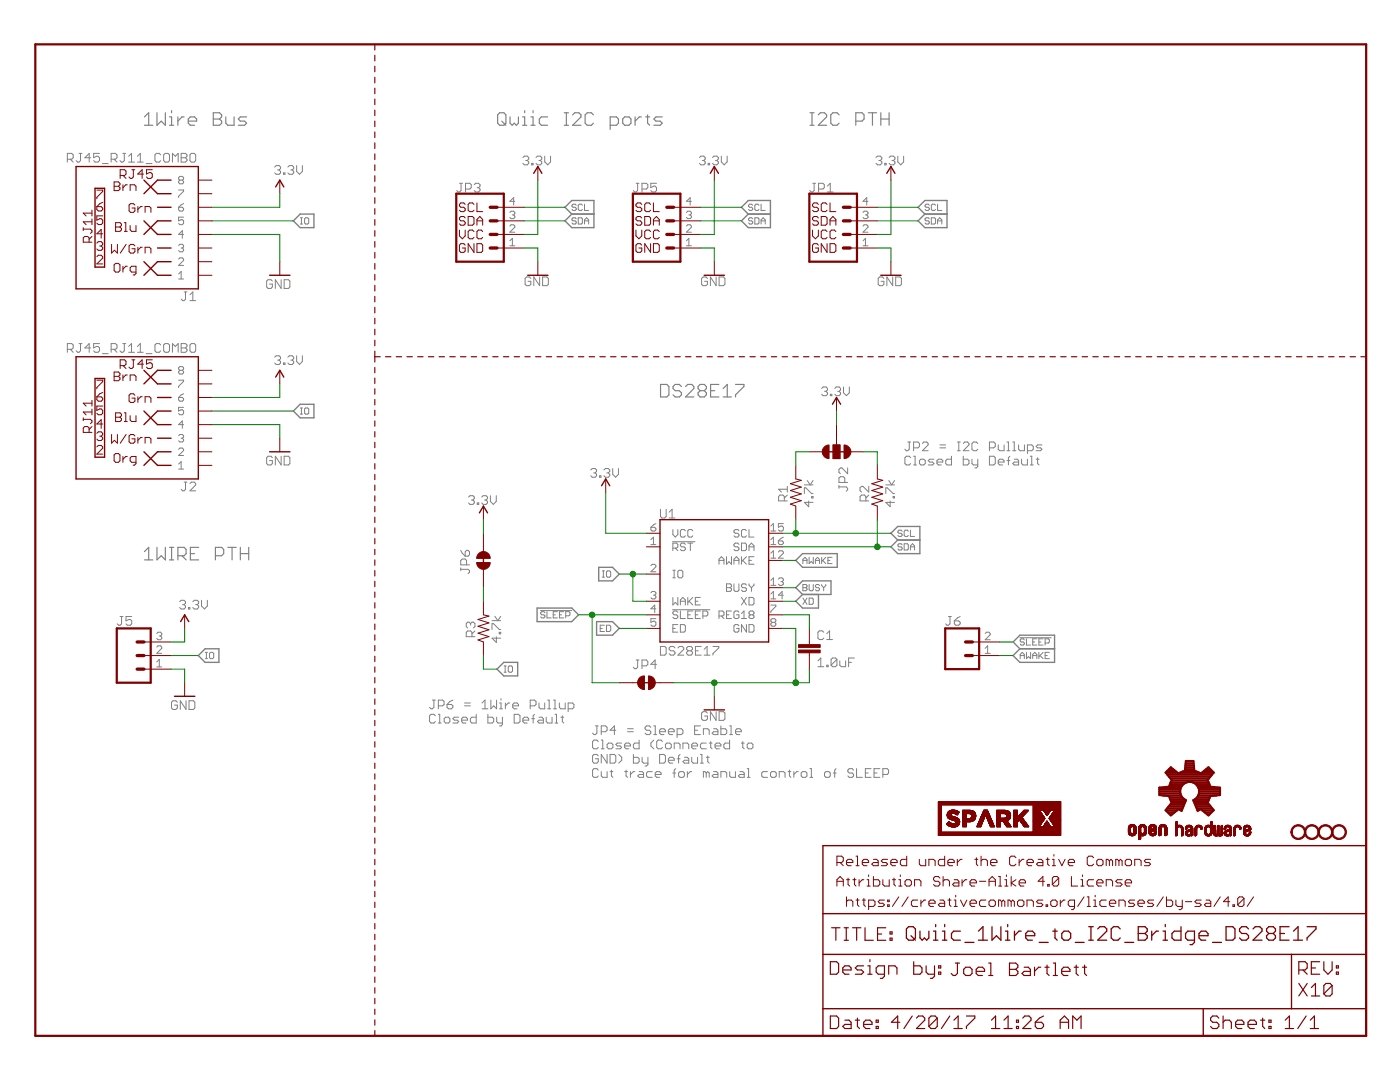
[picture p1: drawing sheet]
<svg xmlns="http://www.w3.org/2000/svg" width="279mm" height="216mm" viewBox="0 0 279 216" stroke-linecap="round" stroke-linejoin="round" font-family="sans-serif">
<g fill="none" stroke="#808080" stroke-width=".23">
<path d="M28.8 23.3l.9-.8v2.5M28.8 25h1.7M31.3 22.5v2.5l.9-.8 .8 .8v-2.5M33.8 25h.9M33.8 23.3h.4v1.7M34.2 22.1v.4M35.5 23.3v1.7M36.7 23.3h-.4l-.8 .9M37.6 24.2h1.6v-.5l-.4-.4h-.8l-.4 .4v.9l.4 .4h.8M42.6 22.5h1.2l.4 .4v.4l-.4 .4 .4 .5v.4l-.4 .4h-1.2zM42.6 23.7h1.2M45.1 23.3v1.3l.4 .4h1.2v-1.7"/>
<path d="M49.2 23.3h-1.2l-.4 .4 .4 .5h.8l.4 .4-.4 .4h-1.2M99.7 22.5h.9l.4 .4v1.7l-.4 .4h-.9l-.4-.4v-1.7zM100.1 24.2l.9 .8M101.8 23.3v1.3l.4 .4 .4-.4 .4 .4 .5-.4v-1.3M104.3 25h.8M104.3 23.3h.4v1.7M104.7 22.1v.4M106 25h.8M106 23.3h.4v1.7M106.4 22.1v.4M109.3 23.3h-1.3l-.4 .4v.9l.4 .4h1.3M112.6 25h.9"/>
<path d="M112.6 22.5h.9M113 22.5v2.5M114.3 22.9l.4-.4h.8l.5 .4v.4l-1.7 1.7h1.7M118.4 22.9l-.4-.4h-.8l-.4 .4v1.7l.4 .4h.8l.4-.4M121.8 25h1.2l.4-.4v-.9l-.4-.4h-1.2v2.5M124.7 23.3h.8l.4 .4v.9l-.4 .4h-.8l-.4-.4v-.9zM126.7 23.3v1.7M128 23.3h-.4l-.9 .9M128.8 23.3h.9M129.2 22.9v1.7l.5 .4M132.2 23.3h-1.3l-.4 .4 .4 .5h.8l.5 .4-.5 .4h-1.2M161.6 25h.9"/>
<path d="M161.6 22.5h.9M162.1 22.5v2.5M163.3 22.9l.4-.4h.8l.5 .4v.4l-1.7 1.7h1.7M167.5 22.9l-.5-.4h-.8l-.4 .4v1.7l.4 .4h.8l.5-.4M170.8 24.2h1.2l.4-.5v-.8l-.4-.4h-1.2v2.5M173.3 22.5h1.6M174.1 22.5v2.5M175.8 23.7h1.6M175.8 22.5v2.5M177.4 22.5v2.5M131.8 76.7h1.3l.4 .4v1.7l-.4 .4h-1.3zM136 77.1l-.4-.4h-.9l-.4 .4v.4l.4 .5h.9l.4 .4v.4l-.4 .4h-.9l-.4-.4"/>
<path d="M136.8 77.1l.4-.4h.9l.4 .4v.4l-1.7 1.7h1.7M139.7 78l-.4 .4v.4l.4 .4h.9l.4-.4v-.4l-.4-.4M139.7 78l-.4-.5v-.4l.4-.4h.9l.4 .4v.4l-.4 .5M139.7 78h.9M141.8 78h.8M143.5 76.7h-1.7v2.5h1.7M144.3 79.2h1.7M144.3 77.5l.8-.8v2.5M146.8 76.7h1.7v.4l-1.7 1.7v.4M28.8 110.1l.9-.9v2.5M28.8 111.7h1.7M31.3 109.2v2.5l.9-.8 .8 .8v-2.5"/>
<path d="M33.8 111.7h.9M33.8 109.2h.9M34.2 109.2v2.5M35.5 110.9h1.2l.4-.4v-.9l-.4-.4h-1.2v2.5M36.3 110.9l.8 .8M38 110.5h.8M39.6 109.2h-1.6v2.5h1.6M43 110.9h1.2l.4-.4v-.9l-.4-.4h-1.2v2.5M45.5 109.2h1.6M46.3 109.2v2.5M48 110.5h1.6M48 109.2v2.5"/>
<path d="M49.6 109.2v2.5"/>
</g>
<g fill="none" stroke="#808080" stroke-width=".2">
<path d="M13.4 31.8h.9l.3-.3v-.6l-.3-.3h-.9v1.7M14 31.8l.6 .5M15.8 30.6h.6M16.1 30.6v1.4l-.3 .3h-.3l-.3-.3M18.1 31.5h-1.2l.9-.9v1.7M19.9 30.6h-1.2v.9l.6-.3h.3l.3 .3v.5l-.3 .3h-.6l-.3-.3M20.4 32.6h1.2M22.2 31.8h.9l.2-.3v-.6l-.2-.3h-.9v1.7M22.8 31.8l.5 .5M24.5 30.6h.6M24.8 30.6v1.4l-.3 .3h-.3l-.3-.3M25.7 32.3h1.1"/>
<path d="M25.7 31.2l.5-.6v1.7M27.4 32.3h1.2M27.4 31.2l.6-.6v1.7M29.2 32.6h1.1M32.1 30.9l-.3-.3h-.6l-.3 .3v1.1l.3 .3h.6l.3-.3M33 30.6h.5l.3 .3v1.1l-.3 .3h-.5l-.3-.3v-1.1zM34.4 32.3v-1.7l.6 .6 .6-.6v1.7M35.6 37.9h1v.3l-1 1v.2M35.9 35.9l-.3-.2v-.2l.3-.3h.5l.2 .3v.2l-.2 .2M35.9 35.9l-.3 .3v.2l.3 .3h.5l.2-.3v-.2l-.2-.3M35.9 35.9h.5M36.2 30.6h.8l.3 .3v.3l-.3 .3 .3 .3v.2l-.3 .3h-.8z"/>
<path d="M36.2 31.5h.8M38.2 30.6h.6l.3 .3v1.1l-.3 .3h-.6l-.3-.3v-1.1zM54.8 33.3l.3-.3h.6l.3 .3v.3l-.3 .3M55.4 33.9h.3M55.7 33.9l.3 .3v.3l-.3 .3h-.6l-.3-.3M56.6 34.5h.3v.3h-.3zM57.4 33.3l.3-.3h.6l.3 .3v.3l-.3 .3M58 33.9h.3M58.3 33.9l.3 .3v.3l-.3 .3h-.6l-.3-.3M59.2 33v1.2l.6 .6 .5-.6v-1.2M91.7 36.6h.6M92 36.6v1.4l-.3 .3h-.3l-.3-.3"/>
<path d="M92.9 37.7h.9l.2-.3v-.5l-.2-.3h-.9v1.7M94.6 36.9l.3-.3h.6l.3 .3v.2l-.3 .3M95.2 37.4h.3M95.5 37.4l.3 .3v.3l-.3 .3h-.6l-.3-.3M104.4 31.4l.2-.2h.6l.3 .2v.3l-.3 .3M104.9 32h.3M105.2 32l.3 .3v.3l-.3 .3h-.6l-.2-.3M106.1 32.6h.3v.3h-.3zM107 31.4l.3-.2h.5l.3 .2v.3l-.3 .3M107.5 32h.3M107.8 32l.3 .3v.3l-.3 .3h-.5l-.3-.3M108.7 31.2v1.1l.6 .6 .6-.6v-1.1"/>
<path d="M127 36.6h.5M127.3 36.6v1.4l-.3 .3h-.3l-.3-.3M128.1 37.7h.9l.3-.3v-.5l-.3-.3h-.9v1.7M131 36.6h-1.1v.8l.6-.3h.2l.3 .3v.6l-.3 .3h-.5l-.3-.3M139.6 31.4l.3-.2h.6l.2 .2v.3l-.2 .3M140.2 32h.3M140.5 32l.2 .3v.3l-.2 .3h-.6l-.3-.3M141.3 32.6h.3v.3h-.3zM142.2 31.4l.3-.2h.6l.3 .2v.3l-.3 .3M142.8 32h.3M143.1 32l.3 .3v.3l-.3 .3h-.6l-.3-.3M144 31.2v1.1l.5 .6 .6-.6v-1.1"/>
<path d="M162.2 36.6h.6M162.5 36.6v1.4l-.3 .3h-.3l-.3-.3M163.4 37.7h.8l.3-.3v-.5l-.3-.3h-.8v1.7M165.1 37.1l.6-.5v1.7M165.1 38.3h1.2M174.8 31.4l.3-.2h.6l.3 .2v.3l-.3 .3M175.4 32h.3M175.7 32l.3 .3v.3l-.3 .3h-.6l-.3-.3M176.6 32.6h.2v.3h-.2zM177.4 31.4l.3-.2h.6l.3 .2v.3l-.3 .3M178 32h.3M178.3 32l.3 .3v.3l-.3 .3h-.6l-.3-.3"/>
<path d="M179.2 31.2v1.1l.6 .6 .5-.6v-1.1M35.6 41.4h.8l.2 .2v.3l-.2 .2h-.5l-.3-.2zM35.6 51.7l.3-.2h.5l.2 .2v.3l-1 1h1M35.6 54.7l.6-.5v1.5M35.6 55.7h1M35.6 49l.3-.3h.5l.2 .3v.3l-.2 .2M36.2 49.5h.2M36.4 49.5l.2 .2v.3l-.2 .2h-.5l-.3-.2M36.6 43.3h-1v.8l.8-.3 .2 .3v.5l-.2 .2h-.5l-.3-.2M36.6 46.8h-1l.8-.8v1.5M36.6 40.6l-1 .8M36.7 58.3h.6"/>
<path d="M37 58.3v1.4l-.3 .3h-.3l-.2-.3M37.9 60h1.2M37.9 58.8l.6-.5v1.7M54.4 56.1l-.3-.3h-.6l-.3 .3v1.2l.3 .3h.6l.3-.3v-.6h-.6M56.1 55.8v1.8l-1.2-1.8v1.8M56.7 55.8h.9l.2 .3v1.2l-.2 .3h-.9zM59.9 43.5h.5M59.9 44.7h.5M60.2 43.5v1.2M61 43.5h.4l.2 .2v.8l-.2 .2h-.4l-.2-.2v-.8zM101.7 45.1l.3-.2h.5l.2 .2v.2l-1 1h1M101.7 48l.6-.4v1.4"/>
<path d="M101.7 49h1M101.7 42.4l.3-.3h.5l.2 .3v.2l-.2 .3M102.3 42.9h.2M102.5 42.9l.2 .2v.3l-.2 .2h-.5l-.3-.2M102.7 40.2h-1l.8-.8v1.5M105.9 55.6l-.2-.3h-.6l-.3 .3v1.1l.3 .3h.6l.2-.3v-.6h-.5M107.7 55.3v1.7l-1.2-1.7v1.7M108.3 55.3h.9l.2 .3v1.1l-.2 .3h-.9zM115 41l-.2-.3h-.4l-.2 .5 .2 .2h.4l.2 .4-.2 .2h-.4l-.2-.2M115 43.7l-.2-.2h-.4l-.2 .4 .2 .2h.4l.2 .4-.2 .2h-.4l-.2-.2M115.4 43.5h.6l.2 .2v.8l-.2 .2h-.6zM116.2 41l-.2-.3h-.4l-.2 .3v.8l.2 .2h.4l.2-.2"/>
<path d="M116.6 44.1h.9M116.6 40.7v1.3h.9M116.6 44.7v-.8l.5-.4 .4 .4v.8M137 48l.5-.4v1.4M137 49h1M137 45.1l.2-.2h.5l.3 .2v.2l-1 1h1M137 42.4l.2-.3h.5l.3 .3v.2l-.3 .3M137.5 42.9h.2M137.7 42.9l.3 .2v.3l-.3 .2h-.5l-.2-.2M138 40.2h-1l.7-.8v1.5M141.2 55.6l-.3-.3h-.6l-.3 .3v1.1l.3 .3h.6l.3-.3v-.6h-.6M142.9 55.3v1.7l-1.1-1.7v1.7"/>
<path d="M143.5 55.3h.9l.3 .3v1.1l-.3 .3h-.9zM150.2 43.7l-.2-.2h-.4l-.2 .4 .2 .2h.4l.2 .4-.2 .2h-.4l-.2-.2M150.2 41l-.2-.3h-.4l-.2 .5 .2 .2h.4l.2 .4-.2 .2h-.4l-.2-.2M150.6 43.5h.7l.2 .2v.8l-.2 .2h-.7zM151.5 41l-.2-.3h-.4l-.3 .3v.8l.3 .2h.4l.2-.2M151.9 44.1h.8M151.9 40.7v1.3h.8M151.9 44.7v-.8l.4-.4 .4 .4v.8M172.2 49h1M172.2 45.1l.3-.2h.5l.2 .2v.2l-1 1h1M172.2 42.4l.3-.3h.5l.2 .3v.2l-.2 .3M172.2 48l.5-.4v1.4"/>
<path d="M172.7 42.9h.3M173 42.9l.2 .2v.3l-.2 .2h-.5l-.3-.2M173.2 40.2h-1l.8-.8v1.5M176.4 55.6l-.3-.3h-.6l-.2 .3v1.1l.2 .3h.6l.3-.3v-.6h-.6M178.2 55.3v1.7l-1.2-1.7v1.7M178.8 55.3h.8l.3 .3v1.1l-.3 .3h-.8zM185.5 41l-.2-.3h-.5l-.2 .5 .2 .2h.5l.2 .4-.2 .2h-.5l-.2-.2M185.5 43.7l-.2-.2h-.5l-.2 .4 .2 .2h.5l.2 .4-.2 .2h-.5l-.2-.2M185.9 43.5h.6l.2 .2v.8l-.2 .2h-.6zM186.7 41l-.2-.3h-.4l-.2 .3v.8l.2 .2h.4l.2-.2M187.1 44.1h.9M187.1 40.7v1.3h.9"/>
<path d="M187.1 44.7v-.8l.4-.4 .5 .4v.8M13.4 69.7h.9l.3-.3v-.6l-.3-.2h-.9v1.7M14 69.7l.6 .6M15.8 68.6h.6M16.1 68.6v1.4l-.3 .3h-.3l-.3-.3M18.1 69.4h-1.2l.9-.8v1.7M19.9 68.6h-1.2v.8l.6-.3h.3l.3 .3v.6l-.3 .3h-.6l-.3-.3M20.4 70.6h1.2M22.2 69.7h.9l.2-.3v-.6l-.2-.2h-.9v1.7M22.8 69.7l.5 .6M24.5 68.6h.6M24.8 68.6v1.4l-.3 .3h-.3l-.3-.3"/>
<path d="M25.7 69.1l.5-.5v1.7M25.7 70.3h1.1M27.4 69.1l.6-.5v1.7M27.4 70.3h1.2M29.2 70.6h1.1M32.1 68.8l-.3-.2h-.6l-.3 .2v1.2l.3 .3h.6l.3-.3M32.7 68.8l.3-.2h.5l.3 .2v1.2l-.3 .3h-.5l-.3-.3zM34.4 70.3v-1.7l.6 .5 .6-.5v1.7M35.6 75.9h1v.2l-1 1v.2M35.6 79.3h.8l.2 .3v.2l-.2 .3h-.5l-.3-.3zM35.9 73.9l-.3-.3v-.2l.3-.2h.5l.2 .2v.2l-.2 .3M35.9 73.9l-.3 .2v.3l.3 .2h.5l.2-.2v-.3l-.2-.2"/>
<path d="M35.9 73.9h.5M36.2 68.6h.8l.3 .2v.3l-.3 .3 .3 .3v.3l-.3 .3h-.8zM36.2 69.4h.8M36.6 78.6l-.4 .2-.6 .5M37.9 68.8l.3-.2h.6l.3 .2v1.2l-.3 .3h-.6l-.3-.3zM54.8 71.3l.3-.3h.6l.3 .3v.3l-.3 .3M55.4 71.9h.3M55.7 71.9l.3 .2v.3l-.3 .3h-.6l-.3-.3M56.6 72.4h.3v.3h-.3zM57.4 71.3l.3-.3h.6l.3 .3v.3l-.3 .3M58 71.9h.3M58.3 71.9l.3 .2v.3l-.3 .3h-.6l-.3-.3"/>
<path d="M59.2 71v1.1l.6 .6 .5-.6v-1.1M164 77.5l.3-.3h.5l.3 .3v.3l-.3 .3M164.5 78.1h.3M164.8 78.1l.3 .3v.3l-.3 .3h-.5l-.3-.3M165.7 78.7h.3v.3h-.3zM166.6 77.5l.3-.3h.6l.2 .3v.3l-.2 .3M167.2 78.1h.3M167.5 78.1l.2 .3v.3l-.2 .3h-.6l-.3-.3M168.3 77.2v1.2l.6 .6 .6-.6v-1.2M35.6 92.6l.6-.5v1.5M35.6 87l.3-.3h.5l.2 .3v.2l-.2 .2M35.6 89.7l.3-.3h.5l.2 .3v.2l-1 1h1"/>
<path d="M35.6 93.6h1M36.2 87.4h.2M36.4 87.4l.2 .3v.2l-.2 .3h-.5l-.3-.3M36.6 81.3h-1v.7l.6-.2h.2l.2 .2v.5l-.2 .3h-.5l-.3-.3M36.6 84.7h-1l.8-.7v1.5M36.7 96.2h.6M37 96.2v1.4l-.3 .3h-.3l-.2-.3M37.9 96.5l.3-.3h.6l.3 .3v.3l-1.2 1.1h1.2M54.4 91.3l-.3-.3h-.6l-.3 .3v1.2l.3 .3h.6l.3-.3v-.6h-.6M56.1 91v1.8l-1.2-1.8v1.8M56.7 91h.9l.2 .3v1.2l-.2 .3h-.9zM59.9 82.6h.5"/>
<path d="M59.9 81.4h.5M60.2 81.4v1.2M60.8 81.6l.2-.2h.4l.2 .2v.8l-.2 .2h-.4l-.2-.2zM93.5 99.2l.3-.3h.6l.3 .3v.3l-.3 .3M94.1 99.8h.3M94.4 99.8l.3 .3v.3l-.3 .2h-.6l-.3-.2M96.1 99.2l.3-.3h.6l.3 .3v.3l-.3 .3M96.7 99.8h.3M97 99.8l.3 .3v.3l-.3 .2h-.6l-.3-.2M97.9 98.9v1.2l.5 .5 .6-.5v-1.2M117.9 93.8l.3-.3h.6l.3 .3v.3l-.3 .3M118.5 94.4h.3"/>
<path d="M118.8 94.4l.3 .2v.3l-.3 .3h-.6l-.3-.3M119.7 94.9h.2v.3h-.2zM120.5 93.8l.3-.3h.6l.3 .3v.3l-.3 .3M121.1 94.4h.3M121.4 94.4l.3 .2v.3l-.3 .3h-.6l-.3-.3M122.3 93.5v1.1l.6 .6 .5-.6v-1.1M156.5 99.9v-.8l-.2-.3h-.6l-.3 .3v.8h1.7M157.1 98.8l-.6 .6M157.1 97.6h-1.7l.6 .6M157.1 97v1.2M160.5 98.5v-1.2h.3l1.2 1.2h.3M160.5 96.8h1.8"/>
<path d="M161.1 95.9l.6 .9 .6-.9M161.4 99.9v1.2l-.9-.9h1.8M162 99.1h.3v.3h-.3zM167.4 97.2h1.5l.3 .3v.2l-.3 .3M167.4 96.9v.6M168.6 96.3v-.9l-.3-.3h-.6l-.3 .3v.9h1.8M169.2 93.4v1.1l-1.2-1.1h-.3l-.3 .3v.5l.3 .3M172.8 99.9v-.8l-.3-.3h-.6l-.3 .3v.8h1.8M173.4 97v1.2l-1.2-1.2h-.3l-.3 .3v.6l.3 .3M173.4 98.8l-.6 .6M176.8 98.5v-1.2h.3l1.1 1.2h.3M176.8 96.8h1.7"/>
<path d="M177.4 95.9l.5 .9 .6-.9M177.7 99.9v1.2l-.9-.9h1.7M178.2 99.1h.3v.3h-.3zM181.2 88.2h.5M181.5 88.2v1.4l-.3 .3h-.3l-.3-.3M181.7 91.3l-.2-.3h-.6l-.3 .3v1.2l.3 .3h.6l.2-.3M182.3 89.4h.9l.3-.3v-.6l-.3-.3h-.9v1.7M182.3 91h.3v1.8M182.3 92.8h.6M183.5 91.9l.3-.3h.6l.3 .3v.6l-.3 .3h-.6l-.3-.3zM184.1 88.5l.3-.3h.6l.2 .3v.3l-1.1 1.1h1.1M186.4 91.6h-.9l-.2 .3 .2 .3h.6l.3 .3-.3 .3h-.8"/>
<path d="M187 92.2h1.2v-.3l-.3-.3h-.6l-.3 .3v.6l.3 .3h.6M187.6 89.4h1.1M187.6 88.8h1.1M189.9 91v1.8h-.9l-.3-.3v-.6l.3-.3h.9M191.1 89.9h.5M191.1 88.2h.5M191.3 88.2v1.7M192.2 88.5l.3-.3h.6l.3 .3v.3l-1.2 1.1h1.2M192.2 91v1.8h.9l.3-.3v-.6l-.3-.3h-.9M194 91.6v.9l.3 .3h.8M195.1 88.5l-.3-.3h-.5l-.3 .3v1.1l.3 .3h.5l.3-.3M195.1 91.6v1.5l-.3 .3h-.2"/>
<path d="M197.5 89.4h.8l.3-.3v-.6l-.3-.3h-.8v1.7M197.5 91h.8l.3 .3v1.2l-.3 .3h-.8zM199.2 88.8v.8l.3 .3h.9v-1.1M199.2 92.2h1.2v-.3l-.3-.3h-.6l-.3 .3v.6l.3 .3h.6M201 89.9h.5M201 88.2h.3v1.7M201 91.9h.5M201.5 91l-.2 .3v1.5M202.1 89.9h.6M202.1 88.2h.3v1.7M202.4 91.6h.6l.3 .3v.9h-.9l-.3-.3 .3-.3h.9M203.3 88.8v.8l.3 .3h.8v-1.1"/>
<path d="M203.9 91.6v.9l.3 .3h.8v-1.2M205 89.9h.9l.3-.3v-.5l-.3-.3h-.9v1.7M205.6 91h.3v1.8M205.6 92.8h.6M206.8 91.6h.6M207.1 91.3v1.2l.3 .3M207.9 88.8h-.8l-.3 .3 .3 .3h.6l.2 .2-.2 .3h-.9M40.2 119.8v1.1l.6 .6 .6-.6v-1.1M91.9 109.8l.3 .6 .6 .6M91.9 113.6h1.5l.3 .3v.3l-.3 .3M91.9 113.3v.6M93.1 109.8h.3l.3 .3v.6l-.3 .3h-.6v-.9z"/>
<path d="M93.1 112.7v-.9l-.3-.3h-.6l-.3 .3v.9h1.8M95.2 100.4h.3v.2h-.3zM120.2 115.2h.4M120.2 113.9h.4M120.4 113.9v1.3M121 114.1l.2-.2h.5l.2 .2v.9l-.2 .2h-.5l-.2-.2zM129.9 105.2h.8l.2 .3v.2l-.2 .3h-.5l-.3-.3zM129.9 107.7l.5-.5v1.5M129.9 108.7h1M129.9 112.9l.3-.3h.5l.2 .3v.2l-1 1h1M129.9 118.3l.3-.3h.5l.2 .3v.2l-.2 .3M130.4 118.8h.3"/>
<path d="M130.7 118.8l.2 .2v.3l-.2 .2h-.5l-.3-.2M130.9 104.5l-1 .7M131.8 101.6v1.5l.3 .3h.6l.2-.3v-1.5M133.5 103.4h1.2M133.5 102.2l.6-.6v1.8M134.2 108.1h4.5M134.3 105.7v1l.5 .5 .5-.5v-1M134.3 109.4h.7l.3-.3v-.5l-.3-.2h-.7v1.5M134.3 119.2v1.5l.5-.5 .5 .5v-1.5M134.3 115.3h.5M134.3 113.8h.5M134.5 113.8v1.5"/>
<path d="M134.8 109.4l.5 .5M135.5 113.8h.5l.3 .2v1l-.3 .3h-.5l-.2-.3v-1zM135.8 120h1M136.8 108.6l-.3-.2h-.5l-.2 .2v.3l.2 .2h.5l.3 .3v.2l-.3 .3h-.5l-.2-.3M136.8 105.9l-.3-.2h-.5l-.2 .2v1l.2 .3h.5l.3-.3M137.3 108.4h1M137.3 119.2v1.5M137.5 120l.8 .7M137.8 108.4v1.5M138.3 105.9l-.3-.2h-.5l-.2 .2v1l.2 .3h.5l.3-.3M138.3 119.2l-1 1M138.8 120h.5"/>
<path d="M139.8 119.2h-1v1.5h1M143.5 112.6v-1l.5-.5 .5 .5v1M143.5 111.8h1M145 111.1v1.5l.5-.5 .5 .5v-1.5M145 116.5h.7l.3 .3v.2l-.3 .3 .3 .2v.3l-.3 .2h-.7zM145 117.3h.7M146.5 111.8h1M146.5 112.6v-1l.5-.5 .5 .5v1M146.5 116.5v1.3l.2 .2h.5l.3-.2v-1.3M147.5 108.6l-.3-.2h-.5l-.2 .2v.3l.2 .2h.5l.3 .3v.2l-.3 .3h-.5l-.2-.3M147.5 105.9l-.3-.2h-.5l-.2 .2v.3l.2 .2h.5l.3 .3v.2l-.3 .3h-.5l-.2-.3M148 108.4h.7l.3 .2v1l-.3 .3h-.7z"/>
<path d="M148 111.1v1.5M148 119.2l1 1.5M148.2 111.8l.8 .8M149 105.9l-.3-.2h-.5l-.2 .2v1l.2 .3h.5l.3-.3M149 116.8l-.3-.3h-.5l-.2 .3v.2l.2 .3h.5l.3 .2v.3l-.3 .2h-.5l-.2-.2M149 111.1l-1 1M149 119.2l-1 1.5M149.5 109.1h1M149.5 111.8h.5M149.5 105.7v1.5h1M149.5 109.9v-1l.5-.5 .5 .5v1M149.5 116.5v.3l.5 .5"/>
<path d="M149.5 119.2h.7l.3 .3v1l-.3 .2h-.7zM150 117.3v.7M150.5 111.1h-1v1.5h1M150.5 116.5v.3l-.5 .5M153.8 108.7h1M153.8 110.4l.5-.5v1.5M153.8 105l.5-.5v1.5M153.8 107.7l.5-.5v1.5M153.8 115.8l.5-.5v1.5M153.8 118.5l.5-.5v1.5M153.8 111.4h1M153.8 116.8h1"/>
<path d="M153.8 106h1M153.8 119.5h1M155.3 107.9h.8l.2 .3v.2l-.2 .3h-.5l-.3-.3zM155.3 110.2l.3-.3h.5l.2 .3v.2l-1 1h1M155.3 115.6l.3-.3h.5l.2 .3v.2l-.2 .3M155.9 116.1h.2M156.1 116.1l.2 .2v.3l-.2 .2h-.5l-.3-.2M156.3 104.5h-1v.7l.6-.2h.2l.2 .2v.5l-.2 .3h-.5l-.3-.3M156.3 107.2l-1 .7M156.3 118.8h-1l.8-.8v1.5M160.2 112.5v-.9l.5-.4 .4 .4v.9M160.2 116.6h.6l.3 .2-.3 .5 .3 .4-.3 .2h-.6z"/>
<path d="M160.2 111.8h.9M160.2 117.3h.6M160.2 119.3l.9 1.3M161.1 119.3l-.9 1.3M161.5 116.6v1.1l.2 .2h.4l.2-.2v-1.1M161.5 111.2v1.3l.4-.5 .4 .5v-1.3M161.5 119.3h.6l.2 .2v.9l-.2 .2h-.6zM162.7 111.8h.9M162.7 112.5v-.9l.5-.4 .4 .4v.9M163.6 116.8l-.3-.2h-.4l-.2 .5 .2 .2h.4l.3 .4-.3 .2h-.4l-.2-.2M164 111.2v1.3M164 116.6v.2l.4 .5"/>
<path d="M164.2 111.8l.6 .7M164.4 117.3v.6M164.8 116.6v.2l-.4 .5M164.8 111.2l-.8 .8M165.2 111.8h.4M166.1 111.2h-.9v1.3h.9M180 108.7l-.2-.2h-.4l-.2 .4 .2 .2h.4l.2 .4-.2 .2h-.4l-.2-.2M180 106l-.2-.2h-.4l-.2 .4 .2 .2h.4l.2 .4-.2 .2h-.4l-.2-.2M180.4 108.5h.7l.2 .2v.8l-.2 .2h-.7zM181.3 106l-.2-.2h-.4l-.3 .2v.8l.3 .2h.4l.2-.2M181.7 109.1h.8M181.7 105.8v1.2h.8"/>
<path d="M181.7 109.7v-.8l.4-.4 .4 .4v.8M24 123h.6M24.3 123v1.5l-.3 .3h-.3l-.3-.3M26.3 123h-1.2v.9l.6-.3h.3l.3 .3v.6l-.3 .3h-.6l-.3-.3M31.3 126.4l.2-.2h.5l.3 .2v.3l-.3 .2M31.3 132.1l.5-.5v1.5M31.3 133.1h1M31.3 129.1l.2-.2h.5l.3 .2v.3l-1 1h1M31.8 126.9h.2M32 126.9l.3 .2v.3l-.3 .3h-.5l-.2-.3M35.9 120.1l.3-.3h.5l.3 .3v.3l-.3 .2M36.4 120.6h.3"/>
<path d="M36.7 120.6l.3 .3v.3l-.3 .3h-.5l-.3-.3M37.1 139.8v1.8l-1.1-1.8v1.8M37.6 121.2h.3v.3h-.3zM37.7 139.8h.9l.3 .3v1.2l-.3 .3h-.9zM38.5 120.1l.3-.3h.5l.3 .3v.3l-.3 .2M39.1 120.6h.2M39.3 120.6l.3 .3v.3l-.3 .3h-.5l-.3-.3M41 131.4h.4M41 130.2h.4M41.2 130.2v1.2M41.8 130.4l.2-.2h.4l.3 .2v.8l-.3 .2h-.4l-.2-.2zM86.3 139.7h.6"/>
<path d="M86.6 139.7v1.4l-.3 .3h-.3l-.3-.3M90.4 139.7l-.6 .3-.6 .6M93.9 124.4v.3M93.9 124.4l-.3-.3h-.3l-.3 .3v.6l.3 .3M93.9 124.4l.3-.3h.3l.3 .3v.6l-.3 .3M94.2 127v-.8l-.3-.3h-.6l-.3 .3v.8h1.8M94.8 125.9l-.6 .6M98 139.7v1.7l.5-.6 .6 .6v-1.7M98.2 125.6v-1.2h.3l1.1 1.2h.3M98.2 123.8h1.7M98.8 123l.6 .8 .5-.8M99.1 127.1v1.1l-.9-.9h1.7"/>
<path d="M99.6 126.2h.3v.3h-.3zM100 139.4v.3M100.6 132.9h.4M100.6 134.1h.4M100.8 132.9v1.2M101.4 133.1l.2-.2h.5l.2 .2v.8l-.2 .2h-.5l-.2-.2zM107.9 121.8h6.2M108.8 122.3l-.3-.3h-.4l-.2 .5 .2 .2h.4l.3 .4-.3 .2h-.4l-.2-.2M109.2 122v1.3h.8M109.3 139.7h.3v1.7M110.4 122.7h.4M110.5 139.7h.3v1.7"/>
<path d="M111.3 122h-.9v1.3h.9M111.7 122.7h.4M112.5 122h-.8v1.3h.8M112.9 122.9h.6l.2-.2v-.4l-.2-.3h-.6v1.3M119.8 125.4h.4M120.6 124.8h-.8v1.2h.8M121 124.8h.7l.2 .2v.8l-.2 .2h-.7zM127 131.7h.5M127.3 131.7v1.4l-.3 .3h-.3l-.3-.3M128.1 132.9h.9l.3-.3v-.6l-.3-.3h-.9v1.7M130.9 123.4h-1v.8l.5-.2h.3l.2 .2v.5l-.2 .2h-.5l-.3-.2M130.9 121.5h-1l.8-.8v1.5"/>
<path d="M131 132.6h-1.1l.8-.9v1.7M131.8 129h.9l.2 .3v1.1l-.2 .3h-.9zM134.2 121.7h7.5M134.3 125.4h.5M134.7 129.3l-.3-.3h-.6l-.3 .3v.3l.3 .3h.6l.3 .3v.2l-.3 .3h-.6l-.3-.3M135.3 122.2l-.3-.3h-.5l-.2 .3v.2l.2 .3h.5l.3 .2v.3l-.3 .2h-.5l-.2-.2M135.3 124.6h-1v1.5h1M135.3 129.3l.3-.3h.6l.3 .3v.3l-1.2 1.1h1.2M135.8 120.7v-1l.5-.5 .5 .5v1M135.8 121.9v1.5h1M135.8 124.6h.7l.3 .3v1l-.3 .2h-.7zM137.3 122.7h.5"/>
<path d="M137.3 129.9l-.3 .3v.2l.3 .3h.6l.3-.3v-.2l-.3-.3M137.3 129.9l-.3-.3v-.3l.3-.3h.6l.3 .3v.3l-.3 .3M137.3 129.9h.6M138.3 121.9h-1v1.5h1M138.8 122.7h.5M138.8 129.9h.6M139.8 121.9h-1v1.5h1M140 129h-1.2v1.7h1.2M140.3 122.9h.7l.3-.2v-.5l-.3-.3h-.7v1.5M140.5 130.7h1.2M140.5 129.6l.6-.6v1.7M142.3 129h1.1v.3l-1.1 1.1v.3"/>
<path d="M143.5 122.9h.7l.3-.2v-.5l-.3-.3h-.7v1.5M144 122.9l.5 .5M145 122.7h.5M146 121.9h-1v1.5h1M147.5 122.2l-.3-.3h-.5l-.2 .3v1l.2 .2h.5l.3-.2v-.5h-.5M147.5 124.9l-.3-.3h-.5l-.2 .3v1l.2 .2h.5l.3-.2v-.5h-.5M148 123.4h1M148 122.4l.5-.5v1.5M149 124.6v1.5l-1-1.5v1.5M149.5 124.6h.7l.3 .3v1l-.3 .2h-.7zM149.7 122.7l-.2-.3v-.2l.2-.3h.5l.3 .3v.2l-.3 .3M149.7 122.7h.5"/>
<path d="M149.7 122.7l-.2 .2v.3l.2 .2h.5l.3-.2v-.3l-.3-.2M153.8 120.7h1v.3l-1 1v.2M154.1 124.2l-.3-.2v-.3l.3-.3h.5l.2 .3v.3l-.2 .2M154.1 124.2l-.3 .2v.3l.3 .2h.5l.2-.2v-.3l-.2-.2M154.1 124.2h.5M163.2 131.9l.6-.6v1.7M163.2 133h1.2M164.4 126.2l-.3-.3h-.6l-.3 .3v1.1l.3 .3h.6l.3-.3M165 132.7h.3v.3h-.3zM165 127.6h1.1M165 126.4l.6-.5v1.7M167 131.6v1.1l-.3 .3h-.5l-.3-.3"/>
<path d="M167 131.6l-.3-.3h-.5l-.3 .3v1.1M167 131.6l-1.1 1.1M167.6 131.9v.8l.3 .3h.9v-1.1M169.4 132.2h.5M170.5 131.3h-1.1v1.7M189.3 123h.6M189.6 123v1.5l-.3 .3h-.3l-.3-.3M190.5 123.9h.8l.3 .3v.3l-.3 .3h-.5l-.3-.3zM191.6 123l-.5 .3-.6 .6M196.6 126.4l.3-.2h.5l.2 .2v.3l-1 1h1M196.6 130.4h1M196.6 129.4l.5-.5v1.5"/>
<path d="M203.5 127.3h6.3M203.6 131.4v-.8l.4-.4 .4 .4v.8M203.6 130.8h.8M204.4 127.7l-.2-.2h-.4l-.2 .4 .2 .2h.4l.2 .4-.2 .2h-.4l-.2-.2M204.9 127.5v1.2h.8M204.9 130.2v1.2l.4-.4 .4 .4v-1.2M206.1 130.8h.8M206.1 131.4v-.8l.4-.4 .4 .4v.8M206.1 128.1h.4M206.9 127.5h-.8v1.2h.8M207.3 130.2v1.2M207.3 128.1h.5"/>
<path d="M207.5 130.8l.7 .6M208.2 127.5h-.9v1.2h.9M208.2 130.2l-.9 .8M208.6 130.8h.4M208.6 128.3h.6l.2-.2v-.4l-.2-.2h-.6v1.2M209.4 130.2h-.8v1.2h.8M35.4 140.1l-.3-.3h-.6l-.3 .3v1.2l.3 .3h.6l.3-.3v-.6h-.6M86.9 142.8l-.3-.3h-.6l-.3 .3v1.2l.3 .3h.6l.3-.3M87.5 140.8h.8l.3-.2v-.6l-.3-.3h-.8v1.7M87.5 142.5h.3v1.8M87.5 144.3h.6M88.9 143.1h.6l.3 .3v.6l-.3 .3h-.6l-.3-.3v-.6z"/>
<path d="M89.2 140.6h.9l.3 .2v.3l-.3 .3h-.6l-.3-.3zM91.5 143.1h-.8l-.3 .3 .3 .3h.5l.3 .3-.3 .3h-.8M92.1 143.7h1.2v-.3l-.3-.3h-.6l-.3 .3v.6l.3 .3h.6M92.7 140.8h1.2M92.7 140.3h1.2M95 142.5v1.8h-.8l-.3-.3v-.6l.3-.3h.8M96.2 141.4h1.2M96.2 140.3l.6-.6v1.7M97.4 142.5v1.8h.8l.3-.3v-.6l-.3-.3h-.8M99.1 143.1v.9l.3 .3h.9M99.7 141.4h.6M99.7 140.3h.3v1.1"/>
<path d="M100.3 143.1v1.5l-.3 .3h-.3M100.9 140.3v1.1M101.7 140.3h-.2l-.6 .5M102.3 140.8h1.2v-.2l-.3-.3h-.6l-.3 .3v.5l.3 .3h.6M102.6 142.5h.9l.3 .3v1.2l-.3 .3h-.9zM104.4 143.7h1.1v-.3l-.3-.3h-.6l-.2 .3v.6l.2 .3h.6M105.8 140.8h.9l.3-.2v-.6l-.3-.3h-.9v1.7M106.1 143.4h.6M106.7 142.5l-.3 .3v1.5M107.6 140.3v.8l.2 .3h.9v-1.1M107.6 143.1h.5l.3 .3v.9h-.8l-.3-.3 .3-.3h.8M109 143.1v.9l.3 .3h.9v-1.2"/>
<path d="M109.3 141.4h.6M110.5 141.4h.6M110.8 142.5h.3v1.8M110.8 144.3h.5M111.6 140.3v.8l.3 .3h.9v-1.1M111.9 143.1h.6M112.2 142.8v1.2l.3 .3M113.4 141.4h.9l.2-.3v-.5l-.2-.3h-.9v1.7M118.8 144.8h.6M119.1 144.8v1.5l-.3 .3h-.3l-.2-.3M119.4 153.7l-.3-.3h-.6l-.2 .3v1.1l.2 .3h.6l.3-.3M119.4 148l-.3-.3h-.6l-.2 .3v1.1l.2 .3h.6l.3-.3"/>
<path d="M119.4 150.8l-.3-.3h-.6l-.2 .3v1.2l.2 .3h.6l.3-.3v-.6h-.6M120 146h.9l.3-.3v-.6l-.3-.3h-.9v1.8M120 154v.8l.3 .3h.9v-1.1M120 147.7h.3v1.7M120 149.4h.6M121.2 150.5v1.8l-1.2-1.8v1.8M121.2 148.5l.3-.2h.5l.3 .2v.6l-.3 .3h-.5l-.3-.3zM121.8 150.5h.8l.3 .3v1.2l-.3 .3h-.8zM121.8 154h.5M122 153.7v1.1l.3 .3M122.9 145.7h-1.1l.8-.9v1.8M123.5 150.5l.6 .6v.6l-.6 .6"/>
<path d="M124.1 148.3h-.9l-.3 .2 .3 .3h.6l.3 .3-.3 .3h-.9M124.7 148.8h1.1v-.3l-.3-.2h-.6l-.2 .2v.6l.2 .3h.6M124.7 154h.5M124.9 153.7v1.1l.3 .3M125.2 146h1.2M125.2 145.4h1.2M125.8 154v1.1M126.4 150.5v1.8h.9l.3-.3v-.6l-.3-.3h-.9M126.7 154h-.3l-.6 .5M127.6 147.7v1.7h-.9l-.3-.3v-.6l.3-.2h.9M127.6 154h.5l.3 .2v.9h-.8l-.3-.3 .3-.3h.8M128.1 151.1v.9l.3 .3h.9"/>
<path d="M129.3 151.1v1.5l-.3 .2h-.3M129.9 145.1l-.3-.3h-.6l-.3 .3v.3l.3 .3h.6l.3 .3v.3l-.3 .3h-.6l-.3-.3M130.2 154h-.9l-.3 .2v.6l.3 .3h.9M130.5 146.6h.6M130.5 144.8h.3v1.8M130.5 147.7l-.6 .6v.5l.6 .6M130.8 154.5h1.1v-.3l-.3-.2h-.5l-.3 .2v.6l.3 .3h.5M131.6 150.5h.9l.3 .3v1.2l-.3 .3h-.9zM131.6 146h1.2v-.3l-.3-.3h-.6l-.3 .3v.6l.3 .3h.6M132.2 148l-.3-.3h-.6l-.2 .3v1.1l.2 .3h.6l.3-.3M132.8 148.5l.3-.2h.6l.3 .2v.6l-.3 .3h-.6l-.3-.3zM133.4 151.7h1.2v-.3l-.3-.3h-.6l-.3 .3v.6l.3 .3h.6"/>
<path d="M133.4 146h1.2v-.3l-.3-.3h-.6l-.3 .3v.6l.3 .3h.6M134.3 154.2h.5M134.6 149.4v-1.1h.8l.3 .2v.9M134.8 153.4l-.2 .3v1.4M135.1 146.6h.9l.3-.3v-.6l-.3-.3h-.9v1.8M135.1 151.4h.6M135.4 154.2l.3-.2h.6l.3 .2v.6l-.3 .3h-.6l-.3-.3zM135.7 150.5l-.3 .3v1.5M136.3 149.4v-1.1h.9l.3 .2v.9M136.6 151.1h.6l.3 .3v.9h-.9l-.3-.3 .3-.3h.9M137.2 154v1.1M138 148.8h1.2v-.3l-.3-.2h-.6l-.3 .2v.6l.3 .3h.6"/>
<path d="M138 151.1v.9l.3 .3h.9v-1.2M138 154h-.2l-.6 .5M138.6 145.7h.6M139.8 144.8h-1.2v1.8h1.2M139.8 150.5h.3v1.8M139.8 152.3h.6M140.4 146.6v-1.2h.8l.3 .3v.9M140.9 154.2l-.2-.2h-.3v1.1M140.9 154.2l.3-.2 .3 .2v.9M140.9 148.3h-.8l-.3 .2v.6l.3 .3h.8M140.9 151.1h.6M140.9 154.2v.9"/>
<path d="M141.2 142.3l-.3-.3h-.6l-.3 .3v1.1l.3 .3h.6l.3-.3v-.5h-.6M141.2 150.8v1.2l.3 .3M141.5 148.3h.6M141.8 148v1.1l.3 .3M142.4 145.4h.6l.3 .3v.9h-.9l-.3-.3 .3-.3h.9M142.4 154h.6l.3 .2v.9h-.9l-.3-.3 .3-.3h.9M142.7 148.8h1.2v-.3l-.3-.2h-.6l-.3 .2v.6l.3 .3h.6M142.9 142v1.7l-1.1-1.7v1.7M143.5 142h.9l.3 .3v1.1l-.3 .3h-.9zM143.9 144.8v1.8h.8l.3-.3v-.6l-.3-.3h-.8M143.9 155.1v-1.1h.8l.3 .2v.9M145.6 147.7v1.7h-.9l-.2-.3v-.6l.2-.2h.9"/>
<path d="M145.6 146.6h.6M145.6 144.8h.3v1.8M145.6 154v.8l.3 .3h.9v-1.1M146.8 146h1.1v-.3l-.2-.3h-.6l-.3 .3v.6l.3 .3h.6M147.7 154h.5l.3 .2v.9h-.8l-.3-.3 .3-.3h.8M148 148.3h.5M148.2 148v1.1l.3 .3M149.1 148.5l.3-.2h.6l.3 .2v.6l-.3 .3h-.6l-.3-.3zM149.1 153.4h.3v1.7M149.1 155.1h.6M153.2 154h-.9l-.3 .2v.6l.3 .3h.9M153.8 154.2l.3-.2h.5l.3 .2v.6l-.3 .3h-.5l-.3-.3z"/>
<path d="M155.5 155.1v-1.1h.9l.3 .2v.9M157.3 154h.5M157.5 153.7v1.1l.3 .3M158.4 154v1.1M159.3 154h-.3l-.6 .5M159.9 154.2l.3-.2h.6l.2 .2v.6l-.2 .3h-.6l-.3-.3zM161.6 153.4h.3v1.7M161.6 155.1h.6M164.5 154.2l.3-.2h.6l.3 .2v.6l-.3 .3h-.6l-.3-.3zM166.3 154.2h.6M166.9 153.4l-.3 .3v1.4M170.3 153.7l-.2-.3h-.6l-.3 .3v.3l.3 .2h.6l.2 .3v.3l-.2 .3h-.6l-.3-.3"/>
<path d="M170.9 153.4v1.7h1.2M172.7 154.2h.6M173.8 153.4h-1.1v1.7h1.1M174.4 154.2h.6M175.6 153.4h-1.2v1.7h1.2M176.2 154.5h.9l.2-.3v-.5l-.2-.3h-.9v1.7"/>
</g>
<g fill="none" stroke="#808080" stroke-width=".28">
<path d="M59.9 42.7h2.8v2.7h-2.8l-1.4-1.3zM112.8 41.4l1.3-1.4h4.4v5.4h-4.4l-1.3-1.3 1.3-1.4zM114.1 42.7h4.4M148 41.4l1.3-1.4h4.5v5.4h-4.5l-1.3-1.3 1.3-1.4zM149.3 42.7h4.5M183.2 41.4l1.4-1.4h4.4v5.4h-4.4l-1.4-1.3 1.4-1.4zM184.6 42.7h4.4M58.5 82l1.4-1.3h2.8v2.7h-2.8zM119.5 113.2h2.7l1.4 1.4-1.4 1.3h-2.7zM158.8 117.3l1.4-1.4h5.6v2.7h-5.6zM160.2 110.5h6.9v2.7h-6.9l-1.4-1.4zM160.2 118.6l-1.4 1.4 1.4 1.3h3.1v-2.7"/>
<path d="M177.8 106.4l1.4-1.3h4.4v5.4h-4.4l-1.4-1.4 1.4-1.3zM179.2 107.8h4.4M39.6 130.8l1.3-1.3h2.8v2.7h-2.8zM100.5 132.2h2.8v2.7h-2.8l-1.3-1.4zM107.2 121.3h6.9l1.4 1.4-1.4 1.3h-6.9zM119.1 124h3.1l1.4 1.4-1.4 1.3h-3.1zM202.2 128.1l1.3-1.4h7v5.5h-7l-1.3-1.4 1.3-1.3zM203.5 129.5h7"/>
</g>
<g fill="none" stroke="#800000" stroke-width=".23">
<path d="M74.8 8.8v1.2M74.8 11v1.1M74.8 13.2v1.1M74.8 15.4v1.1M74.8 17.6v1.1M74.8 19.8v1.1M74.8 22v1.1M74.8 24.2v1.1M74.8 26.3v1.2M74.8 28.5v1.1M74.8 30.7v1.1M74.8 32.9v1.1"/>
<path d="M74.8 35.1v1.1M74.8 37.3v1.1M74.8 39.5v1.1M74.8 41.6v1.2M74.8 43.8v1.1M74.8 46v1.1M74.8 48.2v1.1M74.8 50.4v1.1M74.8 52.6v1.1M74.8 54.8v1.1M74.8 56.9v1.2M74.8 59.1v1.1"/>
<path d="M74.8 61.3v1.1M74.8 63.5v1.1M74.8 65.7v1.1M74.8 67.9v1.1M74.8 70.1v2.1M74.8 73.3v1.1M74.8 75.4v1.1M74.8 77.6v1.1M74.8 79.7v1.1M74.8 71.2h1.1M76.9 71.2h1.1M79.1 71.2h1.1"/>
<path d="M81.2 71.2h1.1M83.4 71.2h1M85.5 71.2h1.1M87.6 71.2h1.1M89.8 71.2h1M91.9 71.2h1.1M94 71.2h1.1M96.2 71.2h1.1M98.3 71.2h1.1M100.5 71.2h1M102.6 71.2h1.1M104.8 71.2h1"/>
<path d="M106.9 71.2h1M109 71.2h1.1M111.2 71.2h1M113.3 71.2h1.1M115.4 71.2h1.1M117.6 71.2h1.1M119.7 71.2h1.1M121.9 71.2h1M124 71.2h1.1M126.1 71.2h1.1M128.3 71.2h1M130.4 71.2h1.1"/>
<path d="M132.5 71.2h1.1M134.7 71.2h1.1M136.8 71.2h1.1M139 71.2h1M141.1 71.2h1.1M143.3 71.2h1M145.4 71.2h1.1M147.5 71.2h1.1M149.7 71.2h1M151.8 71.2h1.1M153.9 71.2h1.1M156.1 71.2h1.1"/>
<path d="M158.2 71.2h1.1M160.4 71.2h1M162.5 71.2h1.1M164.6 71.2h1.1M166.8 71.2h1.1M168.9 71.2h1.1M171 71.2h1.1M173.2 71.2h1.1M175.3 71.2h1.1M177.5 71.2h1M179.6 71.2h1.1M181.7 71.2h1.1"/>
<path d="M183.9 71.2h1.1M186 71.2h1.1M188.2 71.2h1M190.3 71.2h1.1M192.4 71.2h1.1M194.6 71.2h1M196.7 71.2h1.1M198.9 71.2h1M201 71.2h1.1M203.1 71.2h1.1M205.3 71.2h1.1M207.4 71.2h1.1"/>
<path d="M209.5 71.2h1.1M211.7 71.2h1.1M213.8 71.2h1.1M216 71.2h1M218.1 71.2h1.1M220.2 71.2h1.1M222.4 71.2h1.1M224.5 71.2h1.1M226.7 71.2h1M228.8 71.2h1.1M230.9 71.2h1.1M233.1 71.2h1"/>
<path d="M235.2 71.2h1.1M237.4 71.2h1M239.5 71.2h1.1M241.6 71.2h1.1M243.8 71.2h1.1M245.9 71.2h1.1M248.1 71.2h1M250.2 71.2h1.1M252.3 71.2h1.1M254.5 71.2h1M256.6 71.2h1.1M258.7 71.2h1.1"/>
<path d="M260.9 71.2h1.1M263 71.2h1.1M265.2 71.2h1M267.3 71.2h1.1M269.4 71.2h1.1M271.6 71.2h1M74.8 81.9v1M74.8 84v1M74.8 86.1v1.1M74.8 88.2v1.1M74.8 90.4v1.1M74.8 92.5v1.1"/>
<path d="M74.8 94.7v1M74.8 96.8v1.1M74.8 98.9v1.1M74.8 101v1.1M74.8 103.2v1.1M74.8 105.3v1.1M74.8 107.5v1M74.8 109.6v1.1M74.8 111.7v1.1M74.8 113.9v1M74.8 116v1.1M74.8 118.1v1.1"/>
<path d="M74.8 120.3v1M74.8 122.4v1.1M74.8 124.5v1.1M74.8 126.7v1M74.8 128.8v1.1M74.8 130.9v1.1M74.8 133.1v1M74.8 135.2v1.1M74.8 137.3v1.1M74.8 139.5v1M74.8 141.6v1.1M74.8 143.7v1.1"/>
<path d="M74.8 145.9v1M74.8 148v1.1M74.8 150.1v1.1M74.8 152.3v1M74.8 154.4v1.1M74.8 156.5v1.1M74.8 158.7v1M74.8 160.8v1.1M74.8 162.9v1.1M74.8 165.1v1M74.8 167.2v1.1M74.8 169.4v1"/>
<path d="M74.8 171.5v1.1M74.8 173.6v1.1M74.8 175.7v1.1M74.8 177.9v1M74.8 180v1.1M74.8 182.2v1M74.8 184.3v1.1M74.8 186.4v1.1M74.8 188.6v1M74.8 190.7v1M74.8 192.8v1.1M74.8 194.9v1.1"/>
<path d="M74.8 197.1v1.1M74.8 199.2v1.1M165.7 191.9h1.3l.4 .4v1.7l-.4 .4h-1.3zM166 185.1h1.6M166.8 185.1v2.5M168.2 193.5h1.7v-.4l-.5-.4h-.8l-.4 .4v.9l.4 .4h.8M168.5 185.1h.8M168.5 187.6h.8M168.9 185.1v2.5M170.1 185.1h1.7M171 185.1v2.5M172.4 192.7h-1.3l-.4 .4 .4 .4h.8l.5 .5-.5 .4h-1.2"/>
<path d="M172.6 185.1v2.5h1.7M173.2 194.4h.8M173.2 192.7h.4v1.7M173.6 191.5v.4M175.1 186.4h.9M176.5 194.4h-1.2l-.4-.4v-.9l.4-.4h1.2v2.1l-.4 .4h-.4M176.8 185.1h-1.7v2.5h1.7M177.4 194.4v-1.7h1.2l.4 .4v1.3M177.6 187.2h.4v.4h-.4zM177.6 185.9h.4v.5h-.4zM182.4 191.9v2.5h1.2l.4-.4v-.9l-.4-.4h-1.2M184.8 192.7v1.3l.5 .4h1.2"/>
<path d="M186.5 192.7v2.1l-.4 .4h-.4M187.3 194h.4v.4h-.4zM187.3 192.7h.4v.4h-.4zM190.6 192.2h.9M191.1 192.2v2l-.5 .4h-.4l-.4-.4M192.3 193.4l.4-.4h.9l.4 .4v.8l-.4 .4h-.9l-.4-.4zM194.8 193.8h1.7v-.4l-.4-.4h-.9l-.4 .4v.8l.4 .4h.9M197.3 194.6h.8M197.3 192.2h.4v2.4M201.5 192.2h1.2l.4 .4v.4l-.4 .4 .4 .4v.4l-.4 .4h-1.2zM201.5 193.4h1.2M204.4 193h.8l.4 .4v1.2h-1.2l-.4-.4 .4-.4h1.2"/>
<path d="M206.5 193v1.6M207.7 193h-.4l-.8 .8M208.5 193h.9M209 192.6v1.6l.4 .4M210.2 194.6h.8M210.2 192.2h.4v2.4M211.9 193.8h1.6v-.4l-.4-.4h-.8l-.4 .4v.8l.4 .4h.8M214.4 193h.8M214.8 192.6v1.6l.4 .4M216 193h.9M216.5 192.6v1.6l.4 .4M259.2 196.2l1.7 2.5"/>
<path d="M259.2 193.5h1.3l.4-.4v-.8l-.4-.4h-1.3v2.5M260 193.5l.9 .9M260.9 196.2l-1.7 2.5M261.7 197.1l.8-.9v2.5M261.7 198.7h1.7M261.7 193.1h.8M263.4 191.9h-1.7v2.5h1.7M264.2 191.9v1.6l.8 .9 .9-.9v-1.6M265.9 196.6v1.7l-.4 .4h-.9l-.4-.4M265.9 196.6l-.4-.4h-.9l-.4 .4v1.7M265.9 196.6l-1.7 1.7M266.7 194h.4v.4h-.4z"/>
<path d="M266.7 192.7h.4v.4h-.4zM74.8 201.4v1M74.8 203.5v1.1M74.8 205.6v1.1M165.7 202.7h1.3l.4 .5v1.6l-.4 .4h-1.3zM168.6 203.6h.8l.5 .4v1.2h-1.3l-.4-.4 .4-.4h1.3M170.7 203.6h.8M171.1 203.2v1.6l.4 .4M172.4 204.4h1.6v-.4l-.4-.4h-.8l-.4 .4v.8l.4 .4h.8M174.9 204.8h.4v.4h-.4zM174.9 203.6h.4v.4h-.4zM179.6 204h-1.7l1.3-1.3v2.5"/>
<path d="M182.1 202.7l-1.7 2.5M182.9 203.2l.4-.5h.8l.5 .5v.4l-1.7 1.6h1.7M187 203.2v1.6l-.4 .4h-.8l-.4-.4M187 203.2l-.4-.5h-.8l-.4 .5v1.6M187 203.2l-1.6 1.6M189.5 202.7l-1.6 2.5M190.4 205.2h1.6M190.4 203.6l.8-.9v2.5M192.9 202.7h1.6v.5l-1.6 1.6v.4M197.9 205.2h1.6M197.9 203.6l.8-.9v2.5M200.4 205.2h1.6"/>
<path d="M200.4 203.6l.8-.9v2.5M202.9 204.8h.4v.4h-.4zM202.9 203.6h.4v.4h-.4zM204.1 203.2l.4-.5h.9l.4 .5v.4l-1.7 1.6h1.7M206.6 204h1.3l.4 .4v.4l-.4 .4h-.9l-.4-.4zM208.3 202.7l-.9 .5-.8 .8M211.6 204h1.7M211.6 205.2v-1.6l.8-.9 .9 .9v1.6M214.1 205.2v-2.5l.8 .9 .9-.9v2.5M243.2 203.2l-.4-.5h-.8l-.4 .5v.4l.4 .4h.8l.4 .4v.4l-.4 .4h-.8l-.4-.4M244.1 204l.4-.4h.8l.4 .4v1.2M244.1 202.7v2.5"/>
<path d="M246.6 204.4h1.6v-.4l-.4-.4h-.8l-.4 .4v.8l.4 .4h.8M249.1 204.4h1.6v-.4l-.4-.4h-.8l-.4 .4v.8l.4 .4h.8M251.6 203.6h.8M252 203.2v1.6l.4 .4M253.2 204.8h.5v.4h-.5zM253.2 203.6h.5v.4h-.5zM256.5 205.2h1.7M256.5 203.6l.8-.9v2.5M260.7 202.7l-1.7 2.5M261.5 205.2h1.6M261.5 203.6l.8-.9v2.5"/>
</g>
<path d="M7 8.8h265.6v197.9h-265.6zM91.1 38.7h9.4v13.5h-9.4zM126.3 38.7h9.5v13.5h-9.5zM161.5 38.7h9.5v13.5h-9.5zM23.3 125.4h6.8v10.8h-6.8zM188.6 125.4h6.8v8.1h-6.8z" fill="none" stroke="#800000" stroke-width=".44"/>
<g fill="none" stroke="#800000" stroke-width=".28">
<path d="M15.2 33.2h24.4v24.4h-24.4zM19 37.6h1.9v15.7h-1.9zM28.7 35.9l2.7 2.8h2.7M34.1 35.9h-2.7l-2.7 2.8M55 37.3l.8-1.4 .8 1.4M106.5 34.6l.8-1.4 .8 1.4M141.8 34.6l.8-1.4 .8 1.4M177 34.6l.8-1.4 .8 1.4M28.7 52.2l2.7 2.7h2.7M28.7 44.1l2.7 2.7h2.7M31.4 41.4h2.7M31.4 49.5h2.7"/>
<path d="M34.1 52.2h-2.7l-2.7 2.7M34.1 44.1h-2.7l-2.7 2.7M53.8 54.9h4.1M105.3 54.9h4.1M140.5 54.9h4.1M175.8 54.9h4M15.2 71.2h24.4v24.4h-24.4zM19 75.5h1.9v15.7h-1.9zM28.7 73.9l2.7 2.7h2.7M31.4 79.3h2.7M34.1 73.9h-2.7l-2.7 2.7M55 75.2l.8-1.3 .8 1.3"/>
<path d="M28.7 90.1l2.7 2.8h2.7M28.7 82l2.7 2.7h2.7M31.4 87.4h2.7M34.1 90.1h-2.7l-2.7 2.8M34.1 82h-2.7l-2.7 2.7M53.8 90.1h4.1M120.1 96.9l.8-1.3 .8 1.3M165.1 90.1h4M166.1 80.7l.8-1.4 .9 1.4M95.7 102.3l.8-1.3 .8 1.3M96.5 110.7v1.9M131.7 103.7h21.7v24.4h-21.7z"/>
<path d="M34.8 138.9h4.1M36 124l.9-1.3 .8 1.3M128.2 136.2h1.9M140.5 141.6h4.1M164.2 168.7h108.4v38h-108.4zM164.2 190.4h108.4M164.2 182.3h108.4M257.7 190.4v10.9M164.2 201.3h108.4M240.1 201.3v5.4"/>
</g>
<g fill="none" stroke="#800000" stroke-width=".25">
<path d="M181.3 184.9h.9l.5 .5v1.8l-.5 .4h-.9l-.4-.4v-1.8zM181.8 186.7l.9 .9M183.6 185.8v1.4l.4 .4 .5-.4 .4 .4 .5-.4v-1.4M186.3 187.6h.9M186.3 185.8h.4v1.8M186.7 184.5v.4M188.1 187.6h.9M188.1 185.8h.4v1.8M188.5 184.5v.4M191.7 185.8h-1.4l-.4 .5v.9l.4 .4h1.4M192.6 188h1.8M195.3 187.6h1.8"/>
<path d="M195.3 185.8l.9-.9v2.7M198 184.9v2.7l.9-.9 .8 .9v-2.7M200.7 187.6h.8M200.7 185.8h.4v1.8M201.1 184.5v.4M202.5 185.8v1.8M203.8 185.8h-.5l-.8 .9M204.7 186.7h1.8v-.4l-.5-.5h-.9l-.4 .5v.9l.4 .4h.9M207.4 188h1.8M210.1 185.8h.9M210.5 185.4v1.8l.5 .4M212.3 185.8h.9l.5 .5v.9l-.5 .4h-.9l-.4-.4v-.9z"/>
<path d="M214.6 188h1.8M217.3 184.9h.9M217.3 187.6h.9M217.7 184.9v2.7M219.1 185.4l.4-.5h.9l.5 .5v.4l-1.8 1.8h1.8M223.6 185.4l-.5-.5h-.9l-.4 .5v1.8l.4 .4h.9l.5-.4M224.5 188h1.8M227.2 184.9h1.3l.5 .5v.4l-.5 .5 .5 .4v.5l-.5 .4h-1.3zM227.2 186.3h1.3M229.8 185.8v1.8M231.2 185.8h-.4l-1 .9M232.1 187.6h.9"/>
<path d="M232.1 185.8h.5v1.8M232.6 184.5v.4M235.7 184.9v2.7h-1.3l-.5-.4v-.9l.5-.5h1.3M238.4 187.6h-1.4l-.4-.4v-.9l.4-.5h1.4v2.2l-.5 .5h-.4M239.3 186.7h1.8v-.4l-.5-.5h-.9l-.4 .5v.9l.4 .4h.9M242 188h1.8M244.7 184.9h1.3l.5 .5v1.8l-.5 .4h-1.3zM249.2 185.4l-.5-.5h-.9l-.4 .5v.4l.4 .5h.9l.5 .4v.5l-.5 .4h-.9l-.4-.4M250.1 185.4l.4-.5h.9l.5 .5v.4l-1.8 1.8h1.8M253.2 186.3l-.4-.5v-.4l.4-.5h.9l.5 .5v.4l-.5 .5M253.2 186.3l-.4 .4v.5l.4 .4h.9l.5-.4v-.5l-.5-.4M253.2 186.3h.9"/>
<path d="M255.5 186.3h.8M257.3 184.9h-1.8v2.7h1.8M258.1 187.6h1.8M258.1 185.8l1-.9v2.7M260.9 184.9h1.7v.5l-1.7 1.8v.4"/>
</g>
<g fill="none" stroke="#800000" stroke-width=".2">
<path d="M19.3 37.9h1.2v.3l-1.2 1.2v.3M22.8 36.3h.8l.3 .3v.3l-.3 .3 .3 .3v.2l-.3 .3h-.8zM22.8 37.2h.8M24 35h.9l.2-.3v-.6l-.2-.2h-.9v1.7M24.5 36.9v1.1M24.6 35l.5 .6M25.4 36.9h-.3l-.6 .6M26 38v-1.1h.8l.3 .3v.8M26.3 33.9h.6M26.6 33.9v1.4l-.3 .3h-.3l-.3-.3M28.6 34.7h-1.1l.9-.8v1.7M30.4 33.9h-1.2v.8l.6-.3h.3l.3 .3v.6l-.3 .3h-.6l-.3-.3"/>
<path d="M39.6 35.9h2.7M39.6 38.7h2.7M55.8 35.9v2.8M107.3 33.2v2.7M142.6 33.2v2.7M177.8 33.2v2.7M16.6 45.4v.6M16.6 45.7h1.5l.3 .3v.3l-.3 .3M17.8 48.3v-.8l-.3-.3h-.6l-.3 .3v.8h1.8M18.4 47.2l-.6 .6M18.4 41.9v1.2M18.4 43.7v1.1"/>
<path d="M18.4 44.3h-1.8l.6 .5M18.4 42.5h-1.8l.6 .6M19.3 48.5l.3-.3h.6l.3 .3v.3l-.3 .3M19.3 41.2h.9l.3 .3v.3l-.3 .3h-.6l-.3-.3zM19.3 51.2l.3-.3h.6l.3 .3v.3l-1.2 1.2h1.2M19.9 49.1h.3M20.2 49.1l.3 .3v.3l-.3 .3h-.6l-.3-.3M20.5 43.1h-1.2v.8l.6-.3h.3l.3 .3v.6l-.3 .3h-.6l-.3-.3M20.5 40.4l-.6 .3-.6 .5M20.5 46.7h-1.2l.9-.9v1.7M22.3 48.8v1.7l.5-.6 .6 .6v-1.7M23.1 52.6h.5l.3 .3v1.1l-.3 .3h-.5l-.3-.3v-1.1z"/>
<path d="M23.1 44.4h.8l.3 .3v.3l-.3 .3 .3 .3v.3l-.3 .3h-.8zM23.1 45.3h.8M24.5 53.1v1.2M24.8 44.4h.3v1.8M24.8 46.2h.6M25.2 48.8l-1.2 1.7M25.4 53.1h-.3l-.6 .6M26 45v.9l.3 .3h.8v-1.2M26.9 49.1l-.3-.3h-.5l-.3 .3v1.1l.3 .3h.5l.3-.3v-.6h-.6M26.9 40.9l-.3-.3h-.5l-.3 .3v1.2l.3 .3h.5l.3-.3v-.6h-.6M27.1 54.3h-.8l-.3-.3v-.6l.3-.3h.8v1.5l-.3 .3h-.2M27.5 41.2v1.2"/>
<path d="M27.5 49.3v1.2M28.4 49.3h-.3l-.6 .6M28.4 41.2h-.3l-.6 .6M29 50.5v-1.2h.8l.3 .3v.9M29 42.4v-1.2h.8l.3 .3v.9M39.6 49.5h2.7M39.6 46.8h2.7M39.6 44.1h2.7M39.6 41.4h2.7M39.6 54.9h2.7M39.6 52.2h2.7M55.8 52.2v2.7"/>
<path d="M91.7 45.9v1.2l.6 .5 .5-.5v-1.2M92.8 48.9l-.2-.3h-.6l-.3 .3v1.2l.3 .3h.6l.2-.3v-.6h-.5M92.8 43.5l-.2-.3h-.6l-.3 .3v.3l.3 .3h.6l.2 .3v.3l-.2 .2h-.6l-.3-.2M92.8 40.8l-.2-.3h-.6l-.3 .3v.3l.3 .3h.6l.2 .3v.3l-.2 .2h-.6l-.3-.2M93.4 43.2h.9l.3 .3v1.2l-.3 .2h-.9zM94.6 40.8l-.3-.3h-.6l-.3 .3v1.2l.3 .2h.6l.3-.2M94.6 46.2l-.3-.3h-.6l-.3 .3v1.2l.3 .2h.6l.3-.2M94.6 48.6v1.8l-1.2-1.8v1.8M95.2 44.1h1.1M95.2 40.5v1.7h1.1M95.2 44.9v-1.1l.6-.6 .5 .6v1.1M95.2 48.6h.9l.2 .3v1.2l-.2 .3h-.9z"/>
<path d="M96.3 46.2l-.2-.3h-.6l-.3 .3v1.2l.3 .2h.6l.2-.2M99.2 49.5h5.4M99.2 46.8h5.4M99.2 44.1h5.4M99.2 41.4h5.4M107.3 52.2v2.7M126.9 45.9v1.2l.6 .5 .6-.5v-1.2M128.1 48.9l-.3-.3h-.6l-.3 .3v1.2l.3 .3h.6l.3-.3v-.6h-.6M128.1 43.5l-.3-.3h-.6l-.3 .3v.3l.3 .3h.6l.3 .3v.3l-.3 .2h-.6l-.3-.2M128.1 40.8l-.3-.3h-.6l-.3 .3v.3l.3 .3h.6l.3 .3v.3l-.3 .2h-.6l-.3-.2M128.7 43.2h.8l.3 .3v1.2l-.3 .2h-.8zM129.8 46.2l-.3-.3h-.5l-.3 .3v1.2l.3 .2h.5l.3-.2"/>
<path d="M129.8 40.8l-.3-.3h-.5l-.3 .3v1.2l.3 .2h.5l.3-.2M129.8 48.6v1.8l-1.1-1.8v1.8M130.4 44.1h1.2M130.4 48.6h.9l.3 .3v1.2l-.3 .3h-.9zM130.4 40.5v1.7h1.2M130.4 44.9v-1.1l.6-.6 .6 .6v1.1M131.6 46.2l-.3-.3h-.6l-.3 .3v1.2l.3 .2h.6l.3-.2M134.4 49.5h5.4M134.4 46.8h5.4M134.4 44.1h5.4M134.4 41.4h5.4M142.6 52.2v2.7"/>
<path d="M162.2 45.9v1.2l.5 .5 .6-.5v-1.2M163.3 48.9l-.3-.3h-.5l-.3 .3v1.2l.3 .3h.5l.3-.3v-.6h-.6M163.3 43.5l-.3-.3h-.5l-.3 .3v.3l.3 .3h.5l.3 .3v.3l-.3 .2h-.5l-.3-.2M163.3 40.8l-.3-.3h-.5l-.3 .3v.3l.3 .3h.5l.3 .3v.3l-.3 .2h-.5l-.3-.2M163.9 43.2h.9l.3 .3v1.2l-.3 .2h-.9zM165.1 46.2l-.3-.3h-.6l-.3 .3v1.2l.3 .2h.6l.3-.2M165.1 40.8l-.3-.3h-.6l-.3 .3v1.2l.3 .2h.6l.3-.2M165.1 48.6v1.8l-1.2-1.8v1.8M165.7 44.1h1.1M165.7 48.6h.8l.3 .3v1.2l-.3 .3h-.8zM165.7 40.5v1.7h1.1M165.7 44.9v-1.1l.5-.6 .6 .6v1.1"/>
<path d="M166.8 46.2l-.3-.3h-.6l-.2 .3v1.2l.2 .2h.6l.3-.2M169.7 49.5h5.4M169.7 46.8h5.4M169.7 44.1h5.4M169.7 41.4h5.4M177.8 52.2v2.7M18.4 79.9v1.1M19.3 75.9h1.2v.3l-1.2 1.1v.3M19.3 79.2h.9l.3 .3v.3l-.3 .3h-.6l-.3-.3zM20.5 78.3l-.6 .3-.6 .6M22.8 74.2h.8l.3 .3v.3l-.3 .3 .3 .3v.3l-.3 .3h-.8zM22.8 75.1h.8"/>
<path d="M24 73h.9l.2-.3v-.6l-.2-.3h-.9v1.7M24.5 74.8v1.2M24.6 73l.5 .5M25.4 74.8h-.3l-.6 .6M26 76v-1.2h.8l.3 .3v.9M26.3 71.8h.6M26.6 71.8v1.5l-.3 .2h-.3l-.3-.2M26.9 78.9l-.3-.3h-.5l-.3 .3v1.1l.3 .3h.5l.3-.3v-.6h-.6M27.5 79.2v1.1M28.4 79.2h-.3l-.6 .5M28.6 72.7h-1.1l.9-.9v1.7M30.4 71.8h-1.2v.9l.6-.3h.3l.3 .3v.6l-.3 .2h-.6l-.3-.2"/>
<path d="M39.6 73.9h2.7M39.6 76.6h2.7M39.6 79.3h2.7M55.8 73.9v2.7M166.9 79.3v2.7M16.6 83.4v.5M16.6 83.7h1.5l.3 .2v.3l-.3 .3M17.8 86.3v-.9l-.3-.3h-.6l-.3 .3v.9h1.8M18.4 81.6v1.2M18.4 85.1l-.6 .6M18.4 82.2h-1.8l.6 .6M18.4 80.5h-1.8l.6 .5"/>
<path d="M19.3 86.5l.3-.3h.6l.3 .3v.2l-.3 .3M19.3 89.2l.3-.3h.6l.3 .3v.3l-1.2 1.1h1.2M19.9 87h.3M20.2 87l.3 .3v.3l-.3 .3h-.6l-.3-.3M20.5 81h-1.2v.9l.6-.3h.3l.3 .3v.6l-.3 .3h-.6l-.3-.3M20.5 84.6h-1.2l.9-.9v1.8M22.3 86.7v1.7l.5-.5 .6 .5v-1.7M22.8 90.8l.3-.3h.5l.3 .3v1.1l-.3 .3h-.5l-.3-.3zM23.1 82.4h.8l.3 .3v.3l-.3 .2 .3 .3v.3l-.3 .3h-.8zM23.1 83.2h.8M24.5 91.1v1.1M24.8 82.4h.3v1.7"/>
<path d="M24.8 84.1h.6M25.2 86.7l-1.2 1.7M25.4 91.1h-.3l-.6 .6M26 83v.8l.3 .3h.8v-1.1M26.9 87l-.3-.3h-.5l-.3 .3v1.2l.3 .2h.5l.3-.2v-.6h-.6M27.1 92.2h-.8l-.3-.3v-.5l.3-.3h.8v1.4l-.3 .3h-.2M27.5 87.3v1.1M28.4 87.3h-.3l-.6 .6M29 80.3v-1.1h.8l.3 .2v.9M29 88.4v-1.1h.8l.3 .3v.8M39.6 92.9h2.7M39.6 90.1h2.7"/>
<path d="M39.6 87.4h2.7M39.6 84.7h2.7M39.6 82h2.7M55.8 87.4v2.7M120.9 95.6v2.7M158.8 92.9v2.7l1.1 .2-2.2 .7 2.2 .7-2.2 .7 2.2 .7-2.2 .6 2.2 .7-2.2 .7 1.1 .4v2.7M161.5 90.1h2.7M166.3 88.8h1.3v2.7h-1.3zM166.9 84.7v4.1M169.7 90.1h2.7M175.1 92.9v2.7l1.1 .2-2.2 .7 2.2 .7-2.2 .7 2.2 .7-2.2 .6 2.2 .7-2.2 .7 1.1 .4v2.7M96.5 120v2.7l1.1 .2-2.2 .7 2.2 .7-2.2 .7 2.2 .7-2.2 .6 2.2 .7-2.2 .7 1.1 .4v2.7"/>
<path d="M96.5 101v2.7M96.5 106.4v3.7M96.5 113.6v3.7M129 109.1h2.7M129 114.6h2.7M129 106.4h2.7M129 120h2.7M153.4 109.1h2.7M153.4 111.8h2.7M153.4 117.3h2.7M153.4 106.4h2.7M153.4 120h2.7"/>
<path d="M28.7 133.5h5.4M28.7 130.8h5.4M28.7 128.1h5.4M36.9 122.7v2.7M36.9 136.2v2.7M123.6 136.2h3.7M129 122.7h2.7M129 125.4h2.7M130.8 136.2h3.6M142.6 138.9v2.7M153.4 122.7h2.7M153.4 125.4h2.7"/>
<path d="M161.5 125.4v3.2M161.5 130.3v3.2M194.1 130.8h5.4M194.1 128.1h5.4M187.3 160h24.4v6.7h-24.4zM187.3 160h24.4M167 172.1h1l.3-.3v-.6l-.3-.4h-1v1.9M167 176.8v-1.3l.7-.6 .6 .6v1.3M167 175.9h1.3M167.7 172.1l.6 .6M168.9 172.1h1.3v-.3l-.3-.3h-.7l-.3 .3v.6l.3 .3h.7M168.9 179v1.9"/>
<path d="M168.9 179.9l.3-.3h.7l.3 .3v1M168.9 175.5h.7M169.2 175.2v1.3l.4 .3M170.2 175.5h.6M170.5 175.2v1.3l.3 .3M170.8 170.8h.3v1.9M170.8 172.7h.6M170.8 179.6h.6M171.1 179.3v1.3l.3 .3M171.4 175.5v1.3M172.1 172.1h1.3v-.3l-.4-.3h-.6l-.3 .3v.6l.3 .3h.6M172.1 179.6h.6"/>
<path d="M172.4 175.5h-.3l-.7 .7M172.4 179.3v1.3l.3 .3M173 175.5h.4v1.3M173 176.8h.7M173.4 174.6v.3M174.3 171.5h.6l.4 .3v.9h-1l-.3-.3 .3-.3h1M174.3 174.9v1.9h1l.3-.3v-.6l-.3-.4h-1M176.2 175.5v1l.3 .3h1v-1.3M176.5 179.6h-.9l-.3 .3 .3 .3h.6l.3 .4-.3 .3h-.9M177.1 171.5h-.9l-.3 .3 .3 .3h.6l.3 .3-.3 .3h-.9M177.1 179.6h.4v.3h-.4zM177.8 172.1h1.2v-.3l-.3-.3h-.6l-.3 .3v.6l.3 .3h.6"/>
<path d="M178.1 175.5h.6M178.4 175.2v1.3l.3 .3M179.4 175.5h.3v1.3M179.4 176.8h.6M179.4 179l-1.3 1.9M179.7 174.6v.3M180.6 175.9l.3-.4h.7l.3 .4v.6l-.3 .3h-.7l-.3-.3zM181 170.8v1.9h-1l-.3-.3v-.6l.3-.3h1M181.3 179l-1.3 1.9M182.5 176.8v-1.3h1l.3 .4v.9M183.2 179.6h-1l-.3 .3v.7l.3 .3h1M183.5 171.5v.9l.3 .3h.9v-1.2"/>
<path d="M183.8 179.6v1.3M184.7 179.6h-.3l-.6 .6M185.4 172.7v-1.2h.9l.3 .3v.9M187.3 166.1h24.4M187.3 160.5h24.4M187.3 163.6h.6M187.3 161.7h.6M187.3 166.6h24.4M187.3 166.5h24.4M187.3 166.4h24.4M187.3 166.3h24.4M187.3 166.2h24.4"/>
<path d="M187.3 166h.6M187.3 165.9h.6M187.3 165.8h.6M187.3 165.7h.6M187.3 165.6h.6M187.3 165.5h.6M187.3 165.4h.6M187.3 165.3h.6M187.3 165.2h.6M187.3 165.1h.6M187.3 165h.6M187.3 164.9h.6"/>
<path d="M187.3 164.8h.6M187.3 164.7h.6M187.3 164.6h.6M187.3 164.5h.6M187.3 164.4h.6M187.3 164.3h.6M187.3 164.2h.6M187.3 164.1h.6M187.3 164h.6M187.3 163.9h.6M187.3 163.8h.6M187.3 163.7h.6"/>
<path d="M187.3 163.5h.6M187.3 163.4h.6M187.3 163.3h.6M187.3 163.2h.6M187.3 163.1h.6M187.3 163h.6M187.3 162.9h.6M187.3 162.8h.6M187.3 162.7h.6M187.3 162.6h.6M187.3 162.5h.6M187.3 162.4h.6"/>
<path d="M187.3 162.3h.6M187.3 162.2h.6M187.3 162.1h.6M187.3 162h.6M187.3 161.9h.6M187.3 161.8h.6M187.3 161.6h.6M187.3 161.5h.6M187.3 161.4h.6M187.3 161.3h.6M187.3 161.2h.6M187.3 161.1h.6"/>
<path d="M187.3 161h.6M187.3 160.9h.6M187.3 160.8h.6M187.3 160.7h.6M187.3 160.6h.6M187.3 160.4h24.4M187.3 160.3h24.4M187.3 160.2h24.4M187.3 160.1h24.4M187.6 179.6h.6l.3 .3v1h-.9l-.3-.3 .3-.4h.9M187.6 175.2l-.3-.3h-.7l-.3 .3v.3l.3 .4h.7l.3 .3v.3l-.3 .3h-.7l-.3-.3M187.9 160.6v5.5"/>
<path d="M188.2 175.9l.3-.4h.7l.3 .4v.9M188.2 174.9v1.9M188.5 170.8v1.9h-.9l-.3-.3v-.6l.3-.3h.9M188.9 164.5h2.5M189 164.5h2.4M189 164.4h2.4M189 164.3l1.2 .1M189 162.6h.8M189 162.6v.1M189 162.6l.1 .4M189.1 164.6h2.2M189.1 164.3h.8"/>
<path d="M189.1 162.8l.9 .1M189.1 162.8h.8M189.1 162.7l.7 .1M189.1 162.7h.7M189.1 162.6h.7M189.1 162.5h.7M189.1 162.4v.1M189.1 162.5l-.1 .1M189.1 162.9h1.1M189.1 163h1.4M189.1 162.9l1.2 .1M189.1 164.3h.7"/>
<path d="M189.1 163l1.6 .1M189.1 162.2v.2M189.1 163a1.15 1.15 0 0 0 1 .6M189.1 164.2h.6M189.1 163.1h1.7M189.2 172.1h1.2v-.3l-.3-.3h-.6l-.3 .3v.6l.3 .3h.6M189.2 179.6h.6M189.2 164.7h2M189.2 164.2h.4M189.2 163.1l1.7 .1M189.2 163.2h1.8M189.2 162.1h2.2"/>
<path d="M189.2 162.1l-.1 .1M189.3 164.1h.2M189.3 163.2l1.8 .1M189.3 164.7h1.9M189.3 162h2M189.3 163.3h1.9M189.3 164h.1M189.4 164.8h1.7M189.4 161.9h1.8M189.4 161.9l-.2 .2M189.4 163.3l1.9 .1M189.4 161.9h1.7"/>
<path d="M189.5 163.4h1.8M189.5 179.3v1.3l.3 .3M189.5 161.8h1.5M189.6 164.9h1.3M189.6 161.8h1.3M189.7 163.5h1.7M189.7 161.7h1M189.7 161.7l-.3 .2M189.8 164.9h1M189.8 162.6l.1 .2M189.8 163.5l1.6 .1M189.8 162.5h.1"/>
<path d="M189.8 162.5l.6-.2 .6 .3M189.8 162.5v.1M189.8 162.4l-.7 .1M189.8 162.4h-.7M189.9 165h.8M189.9 161.7h.6M189.9 162.8l.2 .1M189.9 163.6h1.5M189.9 162.3l-.8 .1M190.1 163.6h1.4M190.1 162.3h-1M190.1 162.9l1.1 .4"/>
<path d="M190.1 163.6l.6 .2M190.2 162.3h1M190.3 163.7h1.2M190.4 175.5h.7l.3 .4v.9h-1l-.3-.3 .3-.3h1M190.4 179.6h.3v1.3M190.4 163.7l1.1 .1M190.5 164.4h1M190.5 162.3h.7M190.5 161.7h-.8M190.5 161.7l.9 .4M190.6 163.8h.9M190.6 162.4h.6"/>
<path d="M190.7 163.8h.8M190.7 163.8l.1 .1M190.7 178.6v.4M190.7 163.9h.8M190.7 162.4h.5M190.8 164.2h.7M190.8 164.1h.7M190.8 164h.7M190.8 163.9l.7 .1M190.8 163.9v.2M190.8 164.1a.86 .86 0 0 1-1.4-.1l-.5 .5 .7 .4M190.8 162.5h.3"/>
<path d="M190.9 162.5h.2M191 162.6h.1M191.1 171.5v1.2M191.1 162.5l-.1 .1M191.2 164.8l-.9 .2-.7-.1M191.2 163.3l.1 .2M191.3 162.2l-2.2 .1M191.3 162.2h-2.2M191.3 162.1l-2.1 .1M191.3 163.5l.1 .1M191.4 162.1h-2.2M191.4 162.1l-.3 .4"/>
<path d="M191.4 164.4l-2.5 .1M191.4 163.6l.1 .2M191.5 164.3h-.9M191.5 164.2l-.8 .1M191.5 164.2l-.3 .6M191.5 163.8v.2M191.5 164v.2M191.5 164h.1M191.7 179.6l.6 1.3 .7-1.3M192 171.5h-.3l-.6 .6M192 175.5v1.3M192.1 164.9h.7"/>
<path d="M192.1 164.8h.7M192.1 164.7h.7M192.1 164.6h.7M192.1 164.5h.7M192.1 164.4h.7M192.1 164.3h.7M192.1 164.2h.7M192.1 164.1h.7M192.1 164h.7M192.1 163.3h.7M192.1 163.2h.7M192.1 163.1h.7"/>
<path d="M192.1 163h.7M192.1 162.9h.7M192.1 162.8h.7M192.1 162.7h.7M192.1 162.6h.7M192.1 162.5h.7M192.1 162.4h.7M192.1 162.3l2.5 .1M192.1 162.3h2.5M192.1 162.2h2.5M192.1 162.1l2.4 .1M192.1 162.1h2.4"/>
<path d="M192.1 162l2.4 .1M192.1 162h2.3M192.1 161.9l2.3 .1M192.1 161.9h2.2M192.1 161.8l2.1 .1M192.1 161.8h2M192.1 161.7l1.9 .1M192.8 162.3v1M193 175.5h-.4l-.6 .7M193.4 162.3l.5 .2M193.5 161.7h.3M193.5 163.3h1.1"/>
<path d="M193.6 176.2h1.3v-.3l-.4-.4h-.6l-.3 .4v.6l.3 .3h.6M193.7 162.4h.9M193.7 163.3h.9M193.8 163.9l-1.7 .1M193.8 161.7l.4 .2M193.8 161.7h-1.7v3.3l.7-.1v-.9M193.8 162.4h.9M193.9 162.5h.8M193.9 162.5l.1 .1M193.9 163.1h.8M193.9 163.9h-1.8M193.9 162.6h.8"/>
<path d="M194 162.6h.7M194 162.6v.2M194 163l-.6 .3M194 163h.7M194 162.9h.7M194 162.7h.7M194 162.8h.7M194 162.8v.1M194 162.9v.1M194.1 163.8l-2 .1M194.2 163.8h-2.1M194.2 161.9l.2 .1"/>
<path d="M194.3 163.7l-2.2 .1M194.3 163.7l-.6 .3h-1.6M194.3 163.7h-2.2M194.4 163.6l-2.3 .1M194.4 162l.2 .4M194.4 163.6h-2.3M194.5 163.5l-2.4 .1M194.5 163.5l-.2 .2M194.5 163.5h-2.4M194.5 171.5h.7M194.5 163.4l-2.4 .1M194.6 163.4h-2.5"/>
<path d="M194.6 163.3l-2.5 .1M194.6 163.3l-.1 .2M194.6 162.4l.1 .1M194.7 163.2h-.9M194.7 163.1l-.8 .1M194.7 163.1l-.1 .2M194.7 162.5v.3M194.7 162.8v.3M194.7 162.8h.1M194.9 171.2v1.2l.3 .3M195 164.9h.7M195.1 164.8h.7"/>
<path d="M195.1 164.6h.7M195.1 164.6h.8M195.2 164.5h.7M195.2 164.4h.7M195.2 164.4h.8M195.3 164.2h.7M195.3 164.1h.8M195.5 175.9h1.2M195.5 163.6h.7M195.6 163.5h.7M195.6 163.4h.7M195.6 163.4h.8"/>
<path d="M195.7 163.3h.7M195.7 163.2h.7M195.7 164.9l-.7 .1M195.8 164.8l-.8 .1M195.8 163.1h.7M195.8 171.8l.3-.3h.6l.4 .3v.9M195.8 170.8v1.9M195.8 163h.7M195.8 164.7h-.7M195.8 162.9h.7M195.9 162.8h.7M196 164.3h-.8"/>
<path d="M196 162.5l-1 2.5h.7l1-2.5 1 2.5h.7l-1-2.5M196 162.5h1.4M196 162.5l.4-.8h.6l.4 .8M196 164.2h-.7M196 164.1l-.7 .1M196.1 162.4h1.3M196.1 162.4h1.2M196.1 164l-.8 .1M196.1 164h-.7M196.1 162.3h1.2M196.1 163.9l-.7 .1M196.1 162.2h1.2"/>
<path d="M196.2 163.9h-.8M196.2 163.8l-.8 .1M196.2 162.1h1.1M196.2 163.8h-.7M196.2 162.1h1M196.2 163.7l-.7 .1M196.2 163.7h-.7M196.2 162h1M196.3 161.9h.9M196.3 161.9h.8M196.3 163.6h-.8M196.3 163.5l-.7 .1"/>
<path d="M196.3 161.8h.8M196.3 163.4l-.7 .1M196.4 161.7h.7M196.4 163.1l-.7 .1M196.6 162.9h-.8M196.6 162.8h-.7M196.6 162.7l-.7 .1M196.6 162.7h-.7M196.7 162.6l-.8 .1M196.7 179.6h-.9l-.3 .3v.7l.3 .3h.9M196.7 162.6h.8M196.8 162.7h.7"/>
<path d="M196.8 162.7l.7 .1M196.8 162.8h.7M196.8 162.9h.8M196.9 162.9h.7M196.9 163h.7M196.9 163.1h.8M197 163.2h.7M197 163.3h.7M197 163.4h.8M197 163.3h.8M197.1 163.4h.7M197.1 163.5h.7"/>
<path d="M197.1 163.6h.8M197.2 163.7h.7M197.2 163.8h.8M197.3 163.9h.7M197.3 164h.7M197.3 164h.8M197.3 164.1h.8M197.4 164.1h.7M197.4 175.9h1.2M197.4 176.8v-1.3l.6-.6 .6 .6v1.3M197.4 164.2h.7M197.4 164.3h.8"/>
<path d="M197.4 162.5l-1.4 .1M197.4 164.4h.8M197.4 162.6h-1.4M197.5 164.4h.7M197.5 164.5h.8M197.5 164.5h.7M197.5 164.6h.8M197.6 164.7h.7M197.6 164.7h.8M197.6 164.8h.8M197.7 164.9h.7M197.7 172.1h1.3v-.3l-.4-.3h-.6l-.3 .3v.6l.3 .3h.6"/>
<path d="M197.7 179.6h.6l.3 .3v.7l-.3 .3h-.6l-.3-.3v-.7zM198.9 164.9h.8M198.9 164.8h.8M198.9 164.7h.8M198.9 164.6h.8M198.9 164.5h.8M198.9 164.4h.8M198.9 164.3h.8M198.9 164.2h.8M198.9 164.1h.8M198.9 164h.8M198.9 163.9h.8"/>
<path d="M198.9 163.9h2.2M198.9 163.8l2.1 .1M198.9 163.8h2.1M198.9 163.2h.8M198.9 163.1h.8M198.9 163h.8M198.9 162.9h.8M198.9 162.8h.8M198.9 162.7h.8M198.9 162.6h.8M198.9 162.5h.8M198.9 162.4h.8"/>
<path d="M198.9 162.3h2.7M198.9 162.2l2.7 .1M198.9 162.2h2.6M198.9 162.1h2.6M198.9 162l2.5 .1M198.9 162h2.5M198.9 161.9l2.4 .1M198.9 161.9h2.4M198.9 161.8l2.3 .1M198.9 161.8h2.2M198.9 161.7l2.1 .1M199.3 176.8h.6"/>
<path d="M199.3 174.9h.3v1.9M199.7 162.3v1M199.9 179.9l-.3-.3h-.3v1.3M199.9 179.9v1M199.9 179.9l.3-.3 .3 .3v1M200.3 163.9h.8M200.3 164h.8M200.3 164l.9 .1M200.3 164.1h.9M200.4 164.1l.8 .1M200.4 162.3l.4 .2 .2 .3M200.4 164.2h.9"/>
<path d="M200.4 164.2l.9 .1M200.4 161.7l.8 .2M200.5 164.3h.8M200.5 164.3h.9M200.5 175.5h.4v1.3M200.5 176.8h.7M200.5 163.3h1.1M200.6 164.4h.8M200.6 164.4l.8 .1M200.6 164.5h.9M200.6 164.5l.9 .1M200.7 162.4h.9"/>
<path d="M200.7 164.6h.8M200.7 163.2h.9M200.7 164.6l.9 .1M200.7 161.7h-1.8v3.3h.8v-1.1M200.7 164.7h.9M200.8 162.4h.8M200.8 164.7h.8M200.8 164.8h.9M200.8 163.1h.8M200.8 162.5h.9M200.9 174.6v.3M200.9 164.8l.8 .1"/>
<path d="M200.9 163h.7M200.9 162.5h.8M200.9 164.9h.8M200.9 162.6h.8M200.9 164.9h.9M200.9 163h.8M200.9 162.9h.8M200.9 163l-.5 .3M200.9 162.8h.8M200.9 162.7h.8M201 162.8h.7M201 162.8h.1"/>
<path d="M201 162.8l-.1 .2M201 163.8l.8 1.2h-.9l-.7-1.1M201.1 163.7l-2.2 .1M201.2 161.9l.2 .1M201.2 163.7h-2.3M201.3 163.6l-2.4 .1M201.3 163.6l-.3 .2M201.3 163.6h-2.4M201.4 162l.3 .5M201.4 163.5l-2.5 .1M201.4 163.5h-2.5M201.5 163.4l-2.6 .1"/>
<path d="M201.5 163.4l-.2 .2M201.5 163.4h-2.6M201.5 163.3l-2.6 .1M201.5 163.3h-2.6M201.6 163.1l-.8 .1M201.6 163.2l-.1 .2M201.7 162.5h.1M201.7 162.5v.3M201.7 162.8l-.1 .4M201.7 162.8h.1M201.8 174.9v1.9M201.8 179.9v1"/>
<path d="M201.8 179.9l-.3-.3h-.3v1.3M201.8 179.9l.3-.3 .3 .3v1M202.3 164.9h.8M202.3 164.8h.8M202.3 164.7h.8M202.3 164.6h.8M202.3 164.5h.8M202.3 164.4h.8M202.3 164.3h.8M202.3 164.2h.8M202.3 164.1h.8M202.3 164h.8"/>
<path d="M202.3 163.6h2M202.3 163.5h2M202.3 163.5h1.9M202.3 163.4h1.9M202.3 163.3l1.8 .1M202.3 163.3h1.8M202.3 163.2l1.7 .1M202.3 163.2h1.7M202.3 163.1l1.7 .1M202.3 163.1h1.6M202.3 163h1.7M202.3 163h.8"/>
<path d="M202.3 162.9h.8M202.3 162.8h.8M202.3 162.7h.8M202.3 162.6h.8M202.3 162.5h.8M202.3 162.4h.8M202.3 162.3h.8M202.3 162.2h.8M202.3 162.1h.8M202.3 162h.8M202.3 161.9h.8M202.3 161.8h.8"/>
<path d="M202.3 161.7h.8M202.8 171.2l-.4-.4h-.6l-.3 .4v1.2l.3 .3h.6l.4-.3M202.8 175.5l-1 .7 1 .6M203.1 163.9l-.8 .1M203.1 163.9h-.8M203.2 163.8l-.9 .1M203.2 163.8h-.9M203.3 163.7l-1 .1M203.3 163.7h-1M203.3 162.8h.9M203.3 163.6l-1 .1M203.4 171.5v1.2"/>
<path d="M203.4 176.2h1.3v-.3l-.4-.4h-.6l-.3 .4v.6l.3 .3h.6M203.4 179.6h.6l.3 .3v.7l-.3 .3h-.6l-.3-.3v-.7zM203.5 163.6l.8 .1M203.5 163.7h.9M203.5 163.7l.9 .1M203.6 163.8h.8M203.6 162.5l-.5 .6v-1.4h-.8v3.3h.8v-1M203.6 162.5l.7-.8h1l-.9 .8M203.6 163.8l.9 .1M203.7 163.9h.8M203.7 163.9h.9M203.7 164h.9"/>
<path d="M203.8 164l.8 .1M203.8 164.1h.9M203.8 162.3h.9M203.8 164.1l.9 .1M203.9 164.2h.8M203.9 164.2l.9 .1M203.9 164.3h.9M204 164.3h.9M204 163h-.8M204 164.4h.9M204 164.4l.9 .1M204 162.9l-.8 .1"/>
<path d="M204.1 164.5h.9M204.1 162.9h-.9M204.1 164.5l.9 .1M204.2 162.8l-.9 .1M204.2 164.6h.8M204.2 164.6l.9 .1M204.2 164.7h.9M204.2 162.7l-.8 .1M204.3 164.7h.8M204.3 162.7h-.9M204.3 164.8h.9M204.3 162.6l-.8 .1"/>
<path d="M204.3 171.5h-.3l-.6 .6M204.3 164.8l.9 .1M204.4 164.9h.9M204.4 162.6h-.9M204.4 164.9l.9 .1M204.4 162.5l-.8 .1M204.4 162.5l-.5 .6 1.4 1.9h-.9l-1-1.4-.3 .4M204.5 162.5h-.9M204.5 162.4l-.9 .1M204.6 162.4h-.9M204.6 162.3l-.8 .1M204.7 162.2l-.9 .1"/>
<path d="M204.8 162.2h-.9M204.8 162.1l-.9 .1M204.9 162.1h-.9M204.9 162l-.9 .1M205 172.1h1.2v-.3l-.3-.3h-.6l-.3 .3v.6l.3 .3h.6M205 162h-.9M205 161.9l-.9 .1M205.1 161.9h-.9M205.1 161.8l-.9 .1M205.1 161.8h-.8M205.2 161.7l-.9 .1M206 166.1v.6"/>
<path d="M206.2 160.6v5.5M206.2 163.6h2.1M206.2 161.7h5.5M206.2 166h5.5M206.2 165.9h5.5M206.2 165.8h5.5M206.2 165.7h5.5M206.2 165.6h5.5M206.2 165.5h5.5M206.2 165.4h5.5M206.2 165.3h5.5M206.2 165.2h5.5"/>
<path d="M206.2 165.1h5.5M206.2 165h5.5M206.2 164.9h1.2M206.2 164.8h1.3M206.2 164.6h1.4M206.2 164.4h1.6M206.2 164.2h1.7M206.2 164h1.8M206.2 163.8h2M206.2 163.3h2.3M206.2 163.2h2.3M206.2 163.1l2.2 .1"/>
<path d="M206.2 163.1h2.2M206.2 163l2.2 .1M206.2 163h2.1M206.2 162.9l2.1 .1M206.2 162.9h2.1M206.2 162.8h2M206.2 162.7l2 .1M206.2 162.7h1.9M206.2 162.6h1.9M206.2 162.5l1.8 .1M206.2 162.5h1.8M206.2 162.4l1.8 .1"/>
<path d="M206.2 162.4h1.7M206.2 162.3l1.7 .1M206.2 162.3h1.7M206.2 162.2h1.6M206.2 162.1l1.6 .1M206.2 162.1h1.5M206.2 162l1.5 .1M206.2 162h1.4M206.2 161.9l1.4 .1M206.2 161.9h1.4M206.2 161.8h1.3M206.2 161.7l1.3 .1"/>
<path d="M206.2 161.6h5.5M206.2 161.5h5.5M206.2 161.4h5.5M206.2 161.3h5.5M206.2 161.2h5.5M206.2 161.1h5.5M206.2 161h5.5M206.2 160.9h5.5M206.2 160.8h5.5M206.2 160.7h5.5M206.2 160.6h5.5M207.2 171.5h.6l.3 .3v.9h-.9l-.3-.3 .3-.3h.9"/>
<path d="M207.4 161.7l1.1 1.6M207.4 164.9h-1.2M207.5 164.8l-1.3 .1M207.5 164.7l-1.3 .1M207.6 164.7h-1.4M207.6 164.6l-1.4 .1M207.7 164.5l-1.5 .1M207.7 164.5h-1.5M207.8 164.4h-1.6M207.8 164.3l-1.6 .1M207.9 164.3h-1.7M207.9 164.2l-1.7 .1"/>
<path d="M208 164.1l-1.8 .1M208 164.1h-1.8M208 164h-1.8M208.1 163.9l-1.9 .1M208.1 163.9h-1.9M208.1 179.6h-.9l-.3 .3 .3 .3h.6l.3 .4-.3 .3h-.9M208.2 163.8l-2 .1M208.2 165h1.5M208.2 164.9h1.4M208.2 163.7l-2 .1M208.3 164.9h1.3M208.3 163.7h-2.1"/>
<path d="M208.3 161.7l.7 1.1M208.3 163.7l-.9 1.3M208.3 164.8h1.3M208.3 161.7h1.3M208.3 164.8h1.2M208.3 163.6h-2.1M208.3 161.8h1.3M208.4 164.7h1.1M208.4 163.5l-2.2 .1M208.4 161.8h1.1M208.4 163.5h-2.2M208.4 164.6h1.1"/>
<path d="M208.4 164.6h1M208.4 163.4h-2.2M208.4 161.9h1.1M208.4 175.9h-1.2l.9-1v1.9M208.5 163.4h-2.3M208.5 164.5h.9M208.5 163.3l-2.3 .1M208.5 162h.9M208.5 163.3l-.2 .4M208.5 164.5h.8M208.5 162.1h.9M208.6 164.4h.7"/>
<path d="M208.6 162.1h.8M208.6 164.3l.7 .1M208.6 164.3h.7M208.7 164.3h.5M208.7 162.3h.6M208.7 164.2h.5M208.7 162.3h.5M208.7 164.1h.4M208.7 162.4h.5M208.8 171.5h.6M208.8 164.1h.3M208.8 162.5h.3"/>
<path d="M208.8 164h.3M208.9 164h.1M208.9 162.6h.2M208.9 163.9h.1M208.9 162.6h.1M208.9 162.7h.1M208.9 163.9l.8 1.1M208.9 163.9l-.7 1.1M209.1 171.2v1.2l.3 .3M209.1 176.5h.3v.3h-.3zM209.1 162.5l-.3 .1M209.3 162.2l-.7 .1"/>
<path d="M209.3 162.2h-.7M209.4 163.3l1.1 1.7M209.4 163.3h2.3M209.4 163.2h2.3M209.4 163.4h2.3M209.5 163.4h2.2M209.5 162h-1M209.5 163.1h2.2M209.5 163.5h2.2M209.5 163h2.2M209.5 161.9h-1.1M209.6 163.6h2.1"/>
<path d="M209.6 163h2.1M209.6 162.9h2.1M209.7 161.7l-.7 1.1M209.7 163.7h2M209.7 162.8h2M209.7 163.8h2M209.8 162.7h1.9M209.8 163.9h1.9M209.8 162.6h1.9M209.8 164h1.9M209.9 162.6h1.8M209.9 164h1.8"/>
<path d="M209.9 164.1h1.8M209.9 162.5h1.8M210 164.1h1.7M210 162.4h1.7M210 164.2h1.7M210 172.7h.7M210 171.5h.3v1.2M210 179.6h.7l.3 .3v.7l-.3 .3h-.7l-.3-.3v-.7zM210 162.3h1.7M210.1 164.3h1.6M210.1 162.2h1.6M210.1 164.4h1.6"/>
<path d="M210.2 164.5h1.5M210.2 162.1h1.5M210.2 162h1.5M210.3 164.6h1.4M210.3 162h1.4M210.3 161.9h1.4M210.3 170.5v.3M210.3 164.7h1.4M210.4 161.8h1.3M210.4 164.7h1.3M210.4 164.8h1.3M210.5 161.7l-1.1 1.6"/>
<path d="M210.5 164.9h1.2M211.3 171.5l.6 1.2 .7-1.2M211.3 175.2v1.3l-.3 .3h-.7l-.3-.3M211.3 175.2l-.3-.3h-.7l-.3 .3v1.3M211.3 175.2l-1.3 1.3M211.6 179.6v1.3M212.6 179.6h-.4l-.6 .6M213.2 172.1h1.2v-.3l-.3-.3h-.6l-.3 .3v.6l.3 .3h.6M213.8 174.9v1.9h1.3M215.7 175.5h.3v1.3M215.7 176.8h.6M216 174.6v.3"/>
<path d="M216.3 179l-1.2 1.9M217 179h.3v1.9M218.2 171.2l-.3-.4h-.6l-.3 .4v1.2l.3 .3h.6l.3-.3M218.2 175.5h-.9l-.3 .4v.6l.3 .3h.9M218.2 179.6h.4v1.3M218.6 178.6v.4M218.9 176.2h1.2v-.3l-.3-.4h-.6l-.3 .4v.6l.3 .3h.6M219.2 171.5h.6l.3 .3v.6l-.3 .3h-.6l-.3-.3v-.6zM220.8 176.8v-1.3h.9l.3 .4v.9M220.8 179.6h-1l-.3 .3v.7l.3 .3h1M221.4 171.8l-.3-.3h-.3v1.2M221.4 171.8v.9"/>
<path d="M221.4 171.8l.3-.3 .3 .3v.9M223.3 171.8l-.3-.3h-.3v1.2M223.3 171.8v.9M223.3 171.8l.3-.3 .3 .3v.9M223.9 175.5h-.9l-.3 .4 .3 .3h.6l.3 .3-.3 .3h-.9M224.6 171.8l.3-.3h.6l.3 .3v.6l-.3 .3h-.6l-.3-.3zM224.6 176.2h1.2v-.3l-.3-.4h-.6l-.3 .4v.6l.3 .3h.6M225.2 166.1h.4M225.2 166.1h.5M225.2 166h.4M225.2 165.9h.4M225.2 165.8h.4"/>
<path d="M225.2 165.7h.4M225.2 165.6h.4M225.2 165.5h.4M225.2 165.4h.4M225.2 165.3h.4M225.2 165.2h.4M225.2 166.2h.5M225.2 165.1h.5M225.2 166.3h.7M225.2 166.3h.6M225.3 166.4h1.4M225.3 164.9h1.4"/>
<path d="M225.3 166.5h1.3M225.3 164.8h1.3M225.4 164.8h1.1M225.4 166.6h1.1M225.4 164.7h1.1M225.5 166.6h1M225.5 164.7h.9M225.6 166.7h.8M225.6 164.6h.8M225.6 165.2h-.4M225.6 166.7h.7M225.7 165.1h-.5"/>
<path d="M225.7 164.6h.6M225.7 165l-.5 .1M225.8 166.8h.3M225.8 165h-.6M225.9 164.5h.2M226.1 166.3h.6M226.1 165h.6M226.2 165l.5 .1M226.3 165.1h.4M226.3 166.2h.4M226.3 166.1h.4M226.3 165.2h.4"/>
<path d="M226.3 166h.4M226.3 165.9h.4M226.3 165.8h.4M226.3 165.7h.4M226.3 165.6h.4M226.3 165.5h.4M226.3 165.4h.4M226.3 165.3h.4M226.5 172.7v-1.2h.9l.3 .3v.9M226.5 179.6h-1l-.3 .3 .3 .3h.6l.4 .4-.4 .3h-.9M226.6 166.5h-1.2M226.7 164.9l-1.4 .1"/>
<path d="M226.7 166.2l-.5 .1M227.2 166.1h.4M227.2 166.4h1.5M227.2 166.3h.7M227.2 166.3h.6M227.2 166.2l.6 .1M227.2 166.2h.5M227.2 166.1l.5 .1M227.2 166h.4M227.2 165.9h.4M227.2 165.8h.4M227.2 165.7h.4"/>
<path d="M227.2 165.6h.4M227.2 165.5h.4M227.2 165.4h.4M227.2 165.3h.4M227.2 165.2h.4M227.2 165.1h.5M227.2 167.5h.3M227.2 167.3h.4M227.2 167.2h.4M227.2 167.1h.4M227.2 167h.4M227.2 166.9h.4"/>
<path d="M227.2 166.8h.4M227.3 165h.5M227.3 165h1.4M227.3 164.9h1.4M227.4 164.9h1.3M227.4 164.8h1.2M227.5 164.7h1M227.6 164.7h.9M227.6 167.4h-.4M227.6 164.6h.8M227.6 167.3l-.4 .1M227.8 164.6h.5"/>
<path d="M227.8 166.8h.4M227.9 164.5h.2M228.1 166.3h.6M228.2 165h.5M228.2 166.3h.5M228.3 165h.4M228.3 165.1h.5M228.3 166.2h.5M228.3 166.7l-1.1 .1M228.4 166.1h.4M228.4 165.2h.4M228.4 166h.4"/>
<path d="M228.4 165.9h.4M228.4 165.8h.4M228.4 165.7h.4M228.4 165.6h.4M228.4 165.5h.4M228.4 165.4h.4M228.4 165.3h.4M228.4 166.7h-1.2M228.5 166.6h-1.3M228.6 166.6h-1.4M228.6 166.5l-1.4 .1M228.6 166.5h-1.4"/>
<path d="M228.8 166.2h-.5M229.3 166.1h.4M229.3 165.5h1.5M229.3 165.5h.4M229.3 165.4l.4 .1M229.3 165.4h.4M229.3 165.3h.4M229.3 165.2h.4M229.3 165.1h.4M229.3 166.3h.6M229.3 166.2h.5M229.3 166.2h.4"/>
<path d="M229.3 165h.5M229.3 165h1.5M229.4 166.4h1.3M229.4 164.9h1.3M229.4 166.5h1.3M229.4 166.5h1.2M229.4 164.8h1.3M229.5 164.8h1.1M229.5 166.6h1.1M229.5 164.7h1.1M229.6 166.6h.9M229.6 164.7h.9"/>
<path d="M229.6 171.5h-.9l-.3 .3 .3 .3h.6l.3 .3-.3 .3h-.9M229.6 166.7h.8M229.6 164.6h.9M229.7 165.2l-.4 .1M229.7 166l-.4 .1M229.7 166.7h.7M229.8 165.1h-.5M229.8 164.6h.5M229.8 166h-.5M229.8 165.5h1M229.9 166.8h.3M229.9 165h-.6"/>
<path d="M229.9 165.9l-.6 .1M230 165.5h.8M230 164.5h.1M230 165.4h.8M230 165.9h-.7M230.2 166.3h.5M230.2 165.8l-.9 .1M230.2 165.4h.6M230.2 165h.6M230.2 166.3h.6M230.2 165.3h.6M230.3 179.6h-1l-.3 .3 .3 .3h.6l.4 .4-.4 .3h-.9"/>
<path d="M230.3 165.8h-1M230.3 165h.5M230.3 166.2h.5M230.3 165.1h.5M230.3 165.7l-1 .1M230.4 166.2h.4M230.4 165.2h.4M230.4 165.1h.4M230.4 166.1h.4M230.4 166h.4M230.4 165.9h.4M230.5 165.7h-1.2"/>
<path d="M230.5 165.9h.3M230.6 165.9h.2M230.6 165.6l-1.3 .1M230.7 165.6h-1.4M231.3 166.1h.4M231.3 166.6h.4M231.3 166.5h.4M231.3 166.4h.4M231.3 166.3h.4M231.3 166.2h.4M231.3 166h.4M231.3 165.9h.4"/>
<path d="M231.3 165.8h.4M231.3 165.7h.4M231.3 165.6h.4M231.3 165.5h.4M231.3 165.4h.4M231.3 165.3h.4M231.3 165.2h.4M231.3 165.1h.5M231.3 166.7h.2M231.4 165h1.4M231.4 166.8h.1M231.4 164.9h1.4"/>
<path d="M231.4 164.9h1.3M231.5 164.8h1.2M231.6 164.7h1M231.6 166.7h-.3M231.6 164.7h.9M231.7 164.6h.8M231.7 166.6l-.4 .1M231.8 165.1h-.5M231.8 164.6h.5M231.9 165l-.5 .1M231.9 165h-.5M232 164.5h.2"/>
<path d="M232.2 179l-1.3 1.9M232.3 165h.5M232.3 165l.6 .1M232.4 165.1h.5M232.4 165.2h.5M232.5 166.7h.3M232.5 166.1h.4M232.5 166.6h.4M232.5 166.5h.4M232.5 166.4h.4M232.5 166.3h.4M232.5 166.2h.4"/>
<path d="M232.5 166h.4M232.5 165.9h.4M232.5 165.8h.4M232.5 165.7h.4M232.5 165.6h.4M232.5 165.5h.4M232.5 165.4h.4M232.5 165.3h.4M232.5 165.2h.4M232.5 166.7h.2M232.8 179v1.9h.9l.3-.3v-.7l-.3-.3h-.9M232.9 166.6l-.4 .1"/>
<path d="M234.6 164.1h.3M234.7 166.7h.2M234.7 166.1h.2M234.7 166.6h.2M234.7 166.5h.2M234.7 166.4h.2M234.7 166.3h.2M234.7 166.2h.2M234.7 166h.2M234.7 165.9h.2M234.7 165.8h.2M234.7 165.7h.2"/>
<path d="M234.7 165.6h.2M234.7 165.5h.2M234.7 165.4h.2M234.7 165.3h.2M234.7 165.2h.3M234.7 165h1.3M234.7 164.9h1.2M234.7 164.8l1.2 .1M234.7 164.8h1.1M234.7 164.7l1.1 .1M234.7 164.7h.2M234.7 164.6h.2"/>
<path d="M234.7 164.5h.2M234.7 164.4h.2M234.7 164.3h.2M234.7 164.2h.2M234.7 164.1h.2M234.7 179.6v1l.3 .3h.9M234.7 164h.2M234.8 166.8h-.1M234.8 164h.1M234.9 166.7l-.3 .1M235 165.2l-.3 .1M235 165.1l-.3 .1"/>
<path d="M235.1 164.7h.6M235.1 165.1h-.4M235.1 165l-.4 .1M235.3 165h-.6M235.3 164.7h.1M235.4 165h.6M235.6 165l.4 .1M235.6 165.1h.5M235.7 165.1h.4M235.7 165.2h.4M235.8 165.2l.3 .1M235.8 165.4h.3"/>
<path d="M235.8 165.3h.3M235.8 166.7h.3M235.8 166.1h.3M235.8 166.6h.3M235.8 166.5h.3M235.8 166.4h.3M235.8 166.3h.3M235.8 166.2h.3M235.8 166h.3M235.8 165.9h.3M235.8 165.8h.3M235.8 165.7h.3"/>
<path d="M235.8 165.6h.3M235.8 165.5h.3M235.8 166.8h.1M235.9 179.6v1.6l-.3 .3h-.3M236 166.7l-.2 .1M236.6 179.9h1.2M236.6 166.4h.4M236.6 166.3h.3M236.6 166.2h.3M236.6 165.3h.3M236.6 165.5h.1M236.6 166.5h.9"/>
<path d="M236.6 166.5h.5M236.7 166.6h.8M236.7 166.6l.8 .1M236.7 165h1.2M236.7 165.5h-.1M236.8 164.9h1M236.8 166.7h.7M236.8 165.4l-.2 .1M236.9 164.8h.8M236.9 166.7h.6M236.9 165.8h1.1M236.9 165.4h-.3"/>
<path d="M236.9 166.2h-.3M236.9 166.1l-.3 .1M236.9 165.2l-.3 .1M236.9 165.2h-.3M236.9 166.8h.6M237 166.1h-.4M237 165.7h1M237 165.1h-.4M237 164.7h.6M237 166l-.4 .1M237.1 165l-.5 .1M237.1 166h-.5"/>
<path d="M237.1 165.7h.9M237.2 166.8h.1M237.2 166.5h.3M237.2 165.6h.8M237.2 165h-.5M237.3 165.9l-.7 .1M237.3 164.7h.1M237.3 165.6h.7M237.4 165.9h-.7M237.4 165h.5M237.5 165.5h.5M237.5 165l.5 .1"/>
<path d="M237.6 165.8l-.9 .1M237.6 165.1h.4M237.6 165.5h.4M237.7 165.4h.3M237.7 165.2h.3M237.7 166.1h.3M237.7 166.6h.3M237.7 166.5h.3M237.7 166.4h.3M237.7 166.3h.3M237.7 166.2h.3M237.7 166h.3"/>
<path d="M237.7 165.9h.3M237.7 165.8h.3M237.7 165.3h.3M237.7 166.8h.1M238 166.7l-.3 .1M238 166.7h-.3M238 165.8h-1.2M238.5 166.1h.3M238.5 166.6h.3M238.5 166.5h.3M238.5 166.4h.3M238.5 166.3h.3"/>
<path d="M238.5 166.2h.3M238.5 166h.3M238.5 165.9h.3M238.5 165.8h.3M238.5 165.7h.3M238.5 165.6h.3M238.5 165.5h.3M238.5 165.4h.3M238.5 165.3h.3M238.5 165.2h.3M238.5 166.8h.2M238.6 165h1.2"/>
<path d="M238.7 164.9h1.1M238.7 164.8l1.1 .1M238.7 166.7l-.2 .1M238.8 164.8h.9M238.8 166.7h-.3M238.8 166.6h-.3M238.8 164.8h.8M238.9 165.2h-.4M238.9 165.1l-.4 .1M239 164.7h.5M239 165.1h-.4M239 165l-.4 .1"/>
<path d="M239.2 164.7h.1M239.2 165h-.6M239.3 165h.6M239.5 165l.4 .1M239.5 165.1h.4M239.6 165.1h.3M239.6 165.2h.3M239.6 165.3h.4M239.7 165.3h.3M239.7 165.5h.1M239.7 179.6h-.9l-.3 .3 .3 .3h.6l.3 .4-.3 .3h-.9M239.9 165.4l-.2 .1"/>
<path d="M239.9 165.4h-.2M240.4 166.1h.3M240.4 166h.3M240.4 165.9h.3M240.4 165.8h.3M240.4 165.7h.3M240.4 165.6h.3M240.4 165.5h.3M240.4 165.4h.3M240.4 165.3h.3M240.5 166.2h.3M240.5 166.2h.2"/>
<path d="M240.5 166.3h.3M240.5 165.2h.3M240.5 166.4h.4M240.5 166.5h.6M240.6 166.5h1.2M240.6 165h1.3M240.6 166.6h1.1M240.6 164.9h1.3M240.7 179.6h.6l.3 .3v1h-.9l-.3-.3 .3-.4h.9M240.7 164.8h1.2M240.7 166.7h.9M240.8 164.8h1.1"/>
<path d="M240.8 165.2h-.3M240.8 166.7h.8M240.9 164.7h.5M240.9 166.8h.6M240.9 165.1h-.4M240.9 165l-.4 .1M241.1 165h-.6M241.1 164.7h.1M241.1 166.8h.1M241.2 166.8h.1M241.2 165h.7M241.4 165h.5"/>
<path d="M241.4 165.1h.5M241.5 166.3h.4M241.5 165.1h.4M241.5 165.2h.4M241.6 166.2h.3M241.6 165.2h.3M241.6 164.7h.3M241.6 166.1h.3M241.6 166h.3M241.6 165.9h.3M241.6 165.8h.3M241.6 165.7h.3"/>
<path d="M241.6 165.6h.3M241.6 165.5h.3M241.6 165.4h.3M241.6 165.3h.3M241.6 164.6h.3M241.6 164.5h.3M241.6 164.4h.3M241.6 164.3h.3M241.6 164.2h.3M241.6 164.1h.3M241.6 164h.3M241.7 164h.2"/>
<path d="M241.8 166.5h-.6M241.8 166.4l-.4 .1M241.9 166.4h-.5M242.2 166.1h.3M242.2 166.2h.3M242.2 166h.3M242.2 165.9h.3M242.2 165.8h.3M242.2 165.7h.3M242.2 165.6h.3M242.2 165.5h.3M242.2 165.4h.3"/>
<path d="M242.2 165.3h.3M242.2 165.2h.3M242.2 165.1h.3M242.2 165h.3M242.2 164.9h.3M242.2 164.8h.3M242.2 166.4h.4M242.2 166.4h.3M242.2 166.3h.3M242.2 166.5h1.8M242.3 166.6h1.6M242.4 166.7h1.4"/>
<path d="M242.4 164.7h.1M242.5 166.8h.5M242.8 166.8h.1M242.9 166.4l.4 .1M242.9 166.4h.4M242.9 166.1h.3M242.9 166.3h.4M242.9 166.2h.3M242.9 166h.3M242.9 165.9h.3M242.9 165.8h.3M242.9 165.7h.3"/>
<path d="M243 165.6h.2M243 165.5h.2M243 165.4h.2M243 165.3h.2M243 165.2h.2M243 165.1h.2M243 165h.2M243 164.9h.2M243 164.8h.2M243.1 164.7h.1M243.2 166.8h.5M243.5 179l-1.2 1.9"/>
<path d="M243.6 166.5h.4M243.6 166.4h.4M243.6 166.3h.4M243.7 166.3h.3M243.7 166.1h.3M243.7 166.2h.3M243.7 166h.3M243.7 165.9h.3M243.7 165.8h.3M243.7 165.7h.3M243.7 165.6h.3M243.7 165.5h.3"/>
<path d="M243.7 165.4h.3M243.7 165.3h.3M243.7 165.2h.3M243.7 165.1h.3M243.7 165h.3M243.7 164.9h.3M243.7 164.8h.3M243.8 164.8h.2M243.9 164.7h.1M244 166.5h-1.7M244.3 166.4h.4M244.3 166.3h.3"/>
<path d="M244.3 166.2h.3M244.3 166.1h.3M244.3 165.3h.3M244.3 166.4l.4 .1M244.3 165.5h.1M244.3 166.5h.9M244.4 166.5l.8 .1M244.4 165h.4M244.4 166.6h.8M244.5 166.6l.8 .1M244.5 165.5h-.2M244.5 164.9h1.1"/>
<path d="M244.5 166.7h.8M244.6 165.4l-.3 .1M244.6 166.7h.7M244.6 165.8h1.1M244.6 165.4h-.3M244.6 164.8h.9M244.6 165.3h-.3M244.6 164.8h.8M244.7 165.2h-.4M244.7 166.8h.5M244.7 166.1h-.4M244.7 165.7h1"/>
<path d="M244.7 165.1l-.4 .1M244.8 166l-.5 .1M244.8 164.7h.5M244.8 165.1h-.4M244.9 166h-.6M244.9 165.7h.8M245 165.6h.7M245 165h-.6M245 165.9l-.6 .1M245 164.7h.1M245.1 165h.6M245.1 165.9h-.7"/>
<path d="M245.2 165.5h.5M245.3 165h.4M245.3 165.8l-.8 .1M245.3 165.1h.4M245.3 165.8h-.8M245.3 165.5h.4M245.4 165.1h.3M245.4 165.2h.3M245.4 165.4h.3M245.4 179.9h-1.2l.9-.9v1.9M245.4 165.8h.3M245.4 165.3h.3"/>
<path d="M245.5 166.7h.2M245.5 166.1h.2M245.5 166.6h.2M245.5 166.5h.2M245.5 166.4h.2M245.5 166.3h.2M245.5 166.2h.2M245.5 166h.2M245.5 165.9h.2M245.5 165.3h.2M245.6 166.8h-.1M245.6 164.9l-1.1 .1"/>
<path d="M245.7 166.7l-.2 .1M245.7 166.6l-.2 .1M246.3 166.7h.2M246.3 166.1h.2M246.3 166.6h.2M246.3 166.5h.2M246.3 166.4h.2M246.3 166.3h.2M246.3 166.2h.2M246.3 166h.2M246.3 165.9h.2M246.3 165.8h.2"/>
<path d="M246.3 165.7h.2M246.3 165.6h.2M246.3 165.5h.2M246.3 165.4h.2M246.3 165.3h.2M246.3 165.2h.3M246.4 165h1.2M246.4 166.8h-.1M246.4 164.9h1.1M246.5 166.7l-.2 .1M246.5 164.8h.9M246.6 165.2l-.3 .1"/>
<path d="M246.6 165.1l-.3 .1M246.7 164.7h.6M246.7 165.1h-.4M246.7 165l-.4 .1M246.9 165h-.6M246.9 164.7h.1M247 165h.6M247.2 165h.4M247.2 165.1h.4M247.3 165.1h.4M247.4 165.2h.3M247.4 165.3h.3"/>
<path d="M247.4 165.5h.1M247.6 165.4l-.2 .1M247.7 165.4h-.3M248.2 166.3h.4M248.2 166.2h.3M248.2 166.1h.3M248.2 165.7h1.2M248.2 165.6l.3 .1M248.2 165.6h.3M248.2 165.5h.3M248.2 165.4h.3M248.2 165.3h.3"/>
<path d="M248.2 165.2h.3M248.2 166.4h.4M248.2 166.4l.5 .1M248.3 179.3v1.3l-.4 .3h-.6l-.3-.3M248.3 179.3l-.4-.3h-.6l-.3 .3v1.3M248.3 179.3l-1.3 1.3M248.3 166.5h.6M248.3 166.5h1.2M248.3 166.6h1.1M248.4 166.6h1M248.4 164.9h1M248.4 164.8h.9"/>
<path d="M248.5 166.7h.8M248.5 164.8h.8M248.5 166.1h-.3M248.6 166l-.4 .1M248.6 165.1l-.4 .1M248.6 164.7h.6M248.6 166.8h.6M248.6 165.1h-.4M248.7 165l-.5 .1M248.7 166h-.5M248.8 165.6h.8M248.8 165.9l-.6 .1"/>
<path d="M248.8 165h-.5M248.8 164.7h.2M248.9 166.8h.1M248.9 165.9h-.7M249 166.5h.5M249 165h.5M249 165.5h.6M249.1 165.8l-.9 .1M249.1 165.5h.5M249.1 165l.5 .1M249.1 166.5h.4M249.2 165.8h-1"/>
<path d="M249.2 165.1h.4M249.2 165.4h.4M249.2 166.3h.4M249.3 166.3h.3M249.3 165.7l-1.1 .1M249.3 165.2h.3M249.3 166.2h.3M249.3 165.4h.3M249.3 165.3h.3M249.3 166.1h.3M249.4 166h.2M249.5 164.9l-1.2 .1"/>
<path d="M249.5 166h.1M249.5 165.6l-.8 .1M249.6 166.4h-.4M249.6 165.5l-.7 .1M249.6 166.1l-.3 .1M250.2 179l-1.3 1.9M173.4 180.9h.9l.3-.3v-.7l-.3-.3h-.9v1.9M177.1 180.6h.4v.3h-.4zM185.4 180.2h1.2v-.3l-.3-.3h-.6l-.3 .3v.7l.3 .3h.6M190.4 180.9h.7M193.6 180.2h1.3v-.3l-.4-.3h-.6l-.3 .3v.7l.3 .3h.6M205 180.9v-1.3h.9l.3 .3v1"/>
<path d="M208.8 180.6h.3v.3h-.3zM214.4 180.9h-.9l-.3-.3v-.7l.3-.3h.9v1.6l-.3 .3h-.3M217 180.9h.6M218.2 180.9h.7M221.4 180.2h1.3v-.3l-.3-.3h-.7l-.3 .3v.7l.3 .3h.7M223.3 180.9v-1.3h.9l.4 .3v1M227.1 180.2h1.3v-.3l-.4-.3h-.6l-.3 .3v.7l.3 .3h.6M246.1 180.6h.3v.3h-.3z"/>
</g>
<g fill="none" stroke="#800000" stroke-width=".66">
<path d="M97.8 44.1h1.4M97.8 46.8h1.4M97.8 49.5h1.4M97.8 41.4h1.4M133.1 44.1h1.3M133.1 46.8h1.3M133.1 49.5h1.3M133.1 41.4h1.3M168.3 44.1h1.4M168.3 46.8h1.4M168.3 49.5h1.4M168.3 41.4h1.4"/>
<path d="M27.4 128.1h1.3M27.4 130.8h1.3M27.4 133.5h1.3M192.7 128.1h1.4M192.7 130.8h1.4"/>
</g>
<g fill="#800000" stroke="#800000" stroke-width=".2">
<path d="M159.4 129.7h4.3v.6h-4.3z"/>
<path d="M159.4 128.6h4.3v.6h-4.3z"/>
<path d="M166.3 88.8h1.3v2.7h-1.3z"/>
</g>
<g fill="#800000" stroke="#800000" stroke-width=".2">
<path d="M258 165.1a1.48 1.48 0 0 1 2.3 .1 1.48 1.48 0 0 1-.8 2.2 1.48 1.48 0 0 1-1.9-1.4h.3a1.22 1.22 0 0 1 1.7-1.1 1.22 1.22 0 0 1 .3 2 1.22 1.22 0 0 1-2-.6v-.3h-.3z" fill-rule="evenodd"/>
<path d="M260.7 165.1a1.48 1.48 0 0 1 2.4 .1 1.48 1.48 0 0 1-.9 2.2 1.48 1.48 0 0 1-1.9-1.4h.3a1.22 1.22 0 0 1 1.7-1.1 1.22 1.22 0 0 1 .3 2 1.22 1.22 0 0 1-2-.6v-.3h-.3z" fill-rule="evenodd"/>
<path d="M263.4 165.1a1.48 1.48 0 0 1 2.4 .1 1.48 1.48 0 0 1-.9 2.2 1.48 1.48 0 0 1-1.9-1.4h.3a1.22 1.22 0 0 1 1.7-1.1 1.22 1.22 0 0 1 .3 2 1.22 1.22 0 0 1-2-.6v-.3h-.3z" fill-rule="evenodd"/>
<path d="M266.1 165.1a1.48 1.48 0 0 1 2.4 .1 1.48 1.48 0 0 1-.8 2.2 1.48 1.48 0 0 1-2-1.4h.3a1.22 1.22 0 0 1 1.7-1.1 1.22 1.22 0 0 1 .3 2 1.22 1.22 0 0 1-2-.6v-.3h-.3z" fill-rule="evenodd"/>
<path d="M95.5 110.5l.5-.4h.5v1.3h-1.4z" fill-rule="evenodd"/>
<path d="M96.5 110.1a1.34 1.34 0 0 1 1.3 1.3h-1.3z" fill-rule="evenodd"/>
<path d="M95.1 112.2h2.7a1.35 1.35 0 0 1-1.3 1.4 1.35 1.35 0 0 1-1.4-1.4z" fill-rule="evenodd"/>
<path d="M164.5 89.2l.5-.3 .5-.1v2.7a1.35 1.35 0 0 1-1.3-.8 1.35 1.35 0 0 1 .3-1.5z" fill-rule="evenodd"/>
<path d="M168.4 88.8a1.37 1.37 0 0 1 1.4 1.3h-1.4z" fill-rule="evenodd"/>
<path d="M168.4 90.1h1.4a1.34 1.34 0 0 1-1.4 1.4z" fill-rule="evenodd"/>
<path d="M129.4 134.9a1.3 1.3 0 0 1 1.4 1.3h-1.4z" fill-rule="evenodd"/>
<path d="M129.4 136.2h1.4a1.34 1.34 0 0 1-1.4 1.4z" fill-rule="evenodd"/>
<path d="M127.6 135.3l.5-.4h.5v2.7a1.36 1.36 0 0 1-1.3-.9 1.36 1.36 0 0 1 .3-1.4z" fill-rule="evenodd"/>
</g>
<g fill="none" stroke="#800000" stroke-width=".42">
<path d="M231.4 158.3h4.2M231.4 158h4.1M231.4 157.6h4.1M231.4 157.2h4.2M232.1 158.7h3.6M232.7 154.2h2.3M232.9 153.8h1.7M233 154.6h8.9M233.3 155h8.3M233.3 153.5h.8M233.4 156.8h2.4M233.4 159.1h2.5"/>
<path d="M233.5 156.5h2.7M233.5 159.5h2.8M233.6 155.3h7.7M233.6 156.1h3.3M233.7 159.9h2.9M233.8 155.7h7.2M235.4 154.2h4M235.5 157.6v.6l.4 .9M235.5 157.6a1.91 1.91 0 0 1 2.7-1.4 1.91 1.91 0 0 1 .7 2.9M235.9 159.1l.8 .6-.9 2.1-.6-.3-1.5 1.2-1.1-1 1.3-1.6-.6-1.2-1.9-.3v-1.4l1.9-.2 .6-1.3-1.3-1.5 1.1-1.1 1.5 1.2 1.3-.5 .2-2h1.5l.2 2 1.2 .5 1.6-1.2 1 1.1-1.2 1.5 .5 1.3 2 .2v1.4l-2 .3-.5 1.2 1.2 1.6-1 1-1.6-1.2-.6 .3-.9-2.1 .8-.6M236.4 153.8h2M236.5 153.5h1.8"/>
<path d="M236.6 153.1h1.7M236.6 152.7h1.7M236.6 152.4h1.6M236.7 152h1.5M238 156.1h3.2M238.2 159.9h2.9M238.5 159.5h2.8M238.7 156.5h2.7M238.9 159.1h2.5M239 156.8h2.5M239.1 158.7h3.7M239.2 157.2h4.3"/>
<path d="M239.3 158.3h4.2M239.3 157.6h4.2M239.3 158h4.2M239.8 154.2h2.4M240.3 153.8h1.6M240.7 153.5h.8M232.7 161.7h2.2M232.9 161.4h3.1M233 162.1h1.4M233.2 161h3M233.4 162.5h.6M233.5 160.6h2.8"/>
<path d="M233.8 160.2h2.7M235.7 161.7h.1M238.4 160.2h2.6M238.5 160.6h2.8M238.7 161h3M238.8 161.4h3.2M239 161.7h.2M239.9 161.7h2.3M240.4 162.1h1.4M240.9 162.5h.5"/>
</g>
<g fill="none" stroke="#008000" stroke-width=".2">
<path d="M55.8 38.7v2.7h-13.5M107.3 35.9v10.9h-2.7M142.6 35.9v10.9h-2.8M177.8 35.9v10.9h-2.7M42.3 44.1h16.2M42.3 46.8h13.5v5.4M104.6 44.1h8.2M104.6 49.5h2.7v2.7M104.6 41.4h8.2M139.8 44.1h8.2M139.8 41.4h8.2M139.8 49.5h2.8v2.7"/>
<path d="M175.1 44.1h8.1M175.1 41.4h8.1M175.1 49.5h2.7v2.7M55.8 76.6v2.7h-13.5M42.3 84.7h13.5v2.7M42.3 82h16.2M120.9 98.3v8.1h8.1M161.5 90.1h-2.7v2.8M166.9 82v2.7M172.4 90.1h2.7v2.8M96.5 103.7v2.7M96.5 117.3v2.7"/>
<path d="M123.6 114.6h5.4M126.3 114.6v5.4h2.7M156.1 109.1h21.7M156.1 106.4h21.7M156.1 120h2.7M156.1 117.3h2.7M156.1 111.8h2.7M158.8 103.7v2.7M175.1 103.7v5.4M34.1 133.5h2.8v2.7M34.1 130.8h5.5M36.9 125.4v2.7h-2.8"/>
<path d="M96.5 130.8v2.7h2.7M115.5 122.7h13.5M118.2 122.7v13.5h5.4M123.6 125.4h5.4M142.6 136.2v2.7M156.1 125.4h2.7v10.8M156.1 122.7h5.4v2.7M161.5 133.5v2.7h-27.1M199.5 128.1h2.7M199.5 130.8h2.7"/>
</g>
<g fill="#008000" stroke="#008000" stroke-width=".2">
<circle cx="175.1" cy="109.1" r=".55"/>
<circle cx="126.3" cy="114.6" r=".55"/>
<circle cx="158.8" cy="106.4" r=".55"/>
<circle cx="158.8" cy="136.2" r=".55"/>
<circle cx="142.6" cy="136.2" r=".55"/>
<circle cx="118.2" cy="122.7" r=".55"/>
</g>
</svg>
